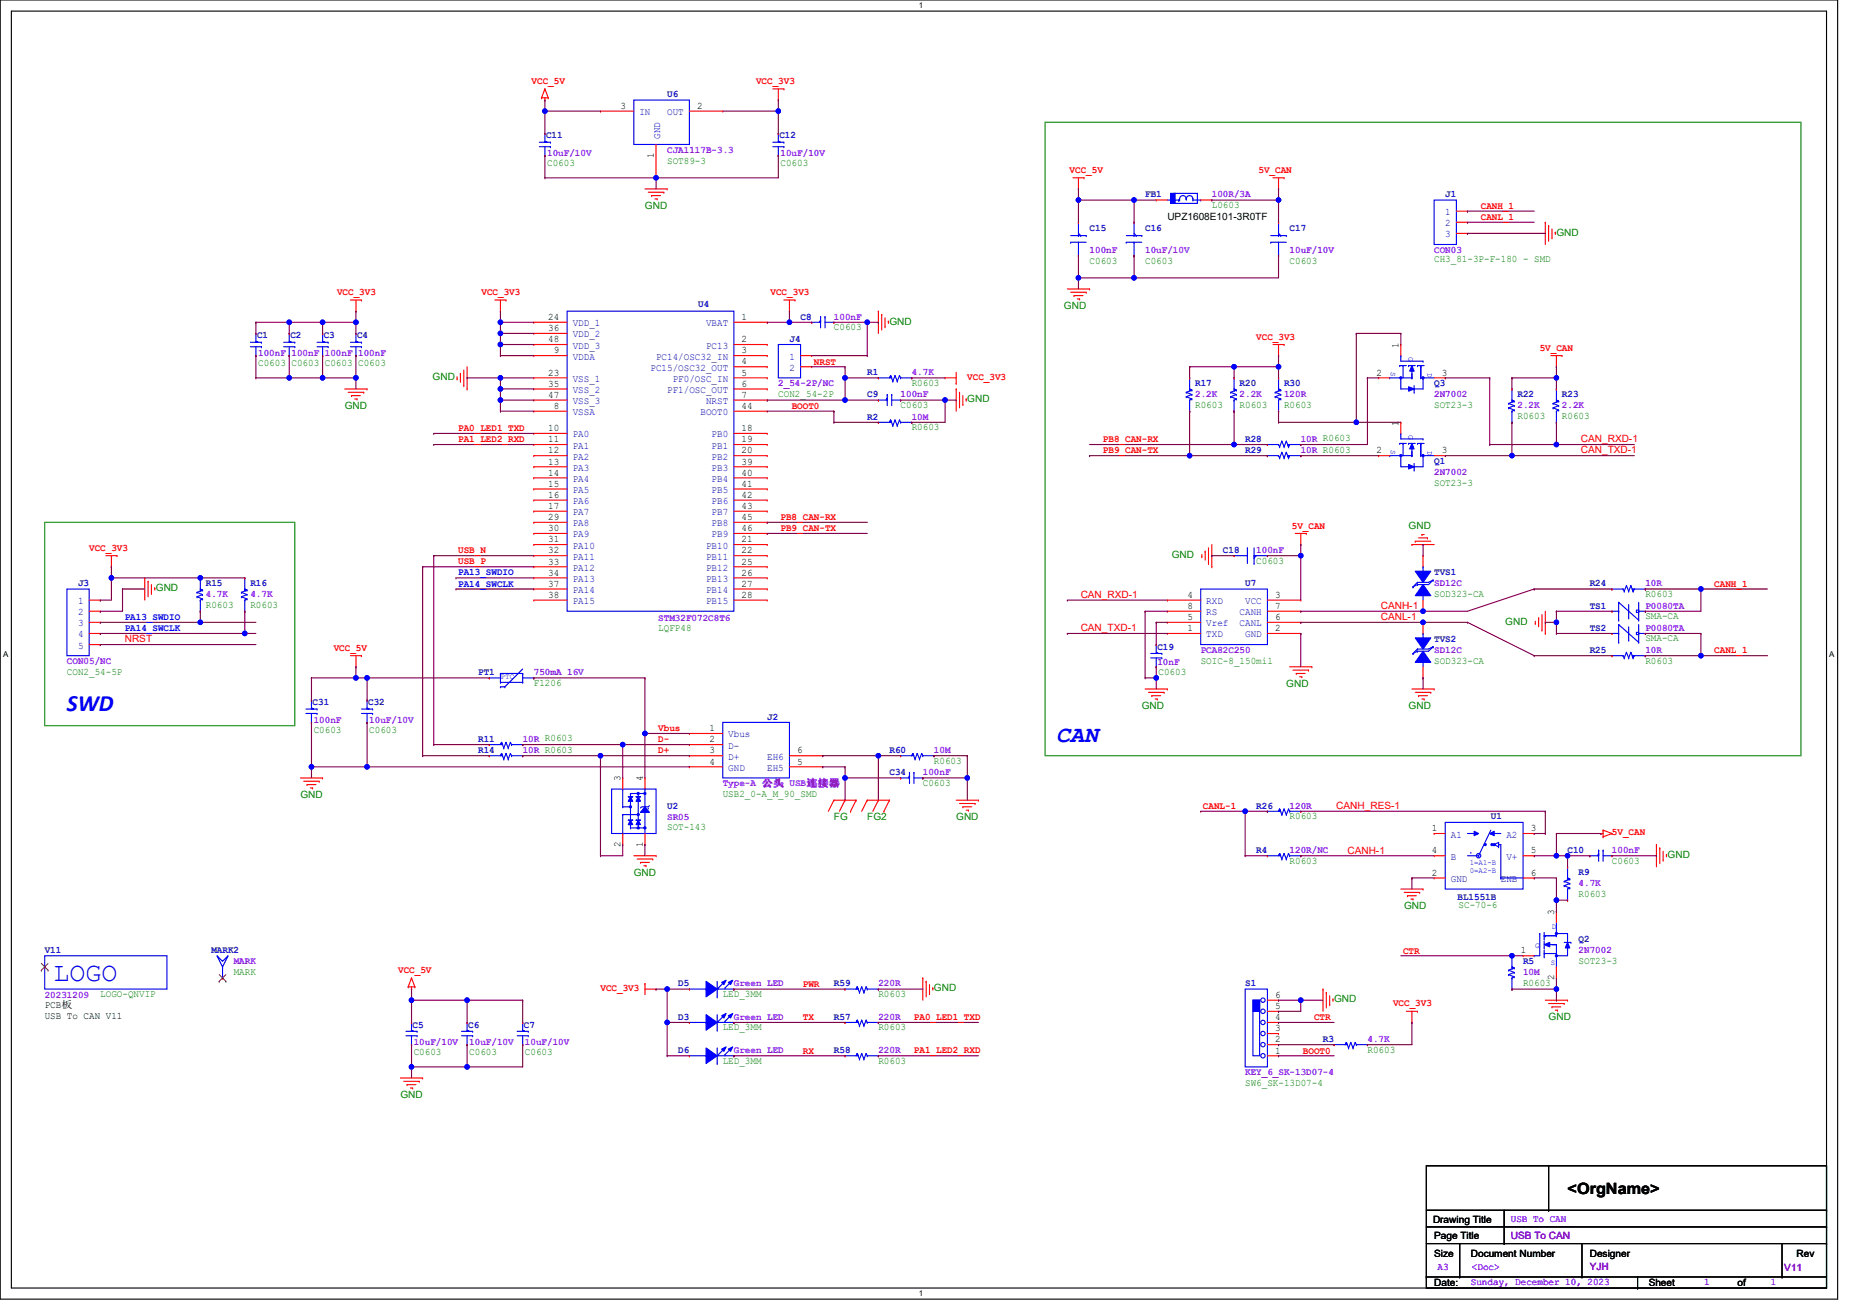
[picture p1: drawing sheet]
<svg xmlns="http://www.w3.org/2000/svg" width="297mm" height="210mm" viewBox="0 0 297 210" stroke-linecap="round" stroke-linejoin="round" font-family="sans-serif">
<defs><g id="words">
<text font-size="4.3" fill="#00f" x="8.6" y="157">LOGO</text>
<g font-size="3.7" fill="#00f">
<text x="10.7" y="113.8">SWD</text>
<text x="168.9" y="118.7">CAN</text>
</g>
<text font-size="2.5" x="250.7" y="191.1">&lt;OrgName&gt;</text>
<g font-size="1.6" fill="#f00">
<text x="85" y="13.4">VCC_5V</text>
<text x="120.9" y="13.4">VCC_3V3</text>
<text x="171.1" y="27.7">VCC_5V</text>
<text x="201.3" y="27.7">5V_CAN</text>
<text x="236.9" y="33.4">CANH_1</text>
<text x="236.9" y="35.2">CANL_1</text>
<text x="53.9" y="47.2">VCC_3V3</text>
<text x="77" y="47.2">VCC_3V3</text>
<text x="123.3" y="47.2">VCC_3V3</text>
<text x="130.2" y="58.3">NRST</text>
<text x="201" y="54.3">VCC_3V3</text>
<text x="246.3" y="56.1">5V_CAN</text>
<text x="126.6" y="65.4">BOOT0</text>
<text x="154.7" y="60.7">VCC_3V3</text>
<text x="73.3" y="69">PA0_LED1_TXD</text>
<text x="73.3" y="70.7">PA1_LED2_RXD</text>
<text x="176.4" y="70.7">PB8_CAN-RX</text>
<text x="252.9" y="70.7">CAN_RXD-1</text>
<text x="176.4" y="72.5">PB9_CAN-TX</text>
<text x="252.9" y="72.5">CAN_TXD-1</text>
<text x="124.9" y="83.2">PB8_CAN-RX</text>
<text x="14.3" y="88.1">VCC_3V3</text>
<text x="73.3" y="88.5">USB_N</text>
<text x="124.9" y="85">PB9_CAN-TX</text>
<text x="206.6" y="84.6">5V_CAN</text>
<text x="73.3" y="90.3">USB_P</text>
<text x="172.9" y="95.6">CAN_RXD-1</text>
<text x="274.2" y="93.8">CANH_1</text>
<text x="172.9" y="101">CAN_TXD-1</text>
<text x="220.9" y="97.4">CANH-1</text>
<text x="220.9" y="99.2">CANL-1</text>
<text x="20" y="102.8">NRST</text>
<text x="53.4" y="104.1">VCC_5V</text>
<text x="274.2" y="104.5">CANL_1</text>
<text x="105.3" y="117">Vbus</text>
<text x="105.3" y="118.8">D-</text>
<text x="105.3" y="120.5">D+</text>
<text x="192.4" y="129.4">CANL-1</text>
<text x="213.8" y="129.4">CANH_RES-1</text>
<text x="215.5" y="136.6">CANH-1</text>
<text x="257.8" y="133.6">5V_CAN</text>
<text x="63.7" y="155.7">VCC_5V</text>
<text x="224.4" y="152.6">CTR</text>
<text x="96.1" y="158.5">VCC_3V3</text>
<text x="128.4" y="157.9">PWR</text>
<text x="222.8" y="161">VCC_3V3</text>
<text x="128.4" y="163.2">TX</text>
<text x="146.2" y="163.2">PA0_LED1_TXD</text>
<text x="210.2" y="163.2">CTR</text>
<text x="128.4" y="168.6">RX</text>
<text x="146.2" y="168.5">PA1_LED2_RXD</text>
<text x="208.4" y="168.6">BOOT0</text>
</g>
<g font-size="1.6">
<text x="99.3" y="17.4">3</text>
<text x="111.5" y="17.4">2</text>
<text x="104.6" y="25.2" transform="rotate(-90 104.6 25.2)">1</text>
<text x="186.7" y="35.2">UPZ1608E101-3R0TF</text>
<text x="87.7" y="51.2">24</text>
<text x="87.7" y="53">36</text>
<text x="118.6" y="51.2">1</text>
<text x="87.7" y="54.8">48</text>
<text x="88.6" y="56.5">9</text>
<text x="118.6" y="54.8">2</text>
<text x="118.6" y="56.5">3</text>
<text x="118.6" y="58.3">4</text>
<text x="223.7" y="55.7" transform="rotate(-90 223.7 55.7)">1</text>
<text x="87.7" y="60.1">23</text>
<text x="87.7" y="61.9">35</text>
<text x="87.7" y="63.6">47</text>
<text x="88.6" y="65.4">8</text>
<text x="118.6" y="60.1">5</text>
<text x="118.6" y="61.9">6</text>
<text x="118.6" y="63.6">7</text>
<text x="118.6" y="65.4">44</text>
<text x="220.2" y="60.1">2</text>
<text x="230.6" y="60.1">3</text>
<text x="87.7" y="69">10</text>
<text x="87.7" y="70.8">11</text>
<text x="118.6" y="69">18</text>
<text x="118.6" y="70.8">19</text>
<text x="223.7" y="68.1" transform="rotate(-90 223.7 68.1)">1</text>
<text x="87.7" y="72.5">12</text>
<text x="87.7" y="74.3">13</text>
<text x="87.7" y="76.1">14</text>
<text x="87.7" y="77.9">15</text>
<text x="118.6" y="72.5">20</text>
<text x="118.6" y="74.3">39</text>
<text x="118.6" y="76.1">40</text>
<text x="118.6" y="77.9">41</text>
<text x="220.2" y="72.5">2</text>
<text x="230.6" y="72.5">3</text>
<text x="87.7" y="79.6">16</text>
<text x="87.7" y="81.4">17</text>
<text x="87.7" y="83.2">29</text>
<text x="118.6" y="79.6">42</text>
<text x="118.6" y="81.4">43</text>
<text x="118.6" y="83.2">45</text>
<text x="87.7" y="85">30</text>
<text x="87.7" y="86.8">31</text>
<text x="87.7" y="88.5">32</text>
<text x="118.6" y="86.8">21</text>
<text x="118.6" y="88.5">22</text>
<text x="118.6" y="85">46</text>
<text x="87.7" y="90.3">33</text>
<text x="87.7" y="92.1">34</text>
<text x="87.7" y="93.9">37</text>
<text x="87.7" y="95.6">38</text>
<text x="118.6" y="90.3">25</text>
<text x="118.6" y="92.1">26</text>
<text x="118.6" y="93.9">27</text>
<text x="118.6" y="95.6">28</text>
<text x="189.9" y="95.6">4</text>
<text x="204" y="95.6">3</text>
<text x="189.9" y="101">1</text>
<text x="189.9" y="99.2">5</text>
<text x="189.9" y="97.4">8</text>
<text x="204" y="101">2</text>
<text x="204" y="99.2">6</text>
<text x="204" y="97.4">7</text>
<text x="113.5" y="117">1</text>
<text x="113.5" y="118.8">2</text>
<text x="99.2" y="125" transform="rotate(-90 99.2 125)">3</text>
<text x="102.8" y="125" transform="rotate(-90 102.8 125)">4</text>
<text x="113.5" y="120.5">3</text>
<text x="113.5" y="122.3">4</text>
<text x="127.5" y="122.3">5</text>
<text x="127.5" y="120.5">6</text>
<text x="99.2" y="135.5" transform="rotate(-90 99.2 135.5)">2</text>
<text x="102.8" y="135.5" transform="rotate(-90 102.8 135.5)">1</text>
<text x="229" y="136.5">4</text>
<text x="229" y="133">1</text>
<text x="244.9" y="136.5">5</text>
<text x="244.9" y="133">3</text>
<text x="229" y="140.1">2</text>
<text x="244.9" y="140.1">6</text>
<text x="248.6" y="146.3" transform="rotate(-90 248.6 146.3)">3</text>
<text x="243.3" y="152.5">1</text>
<text x="7.2" y="161.3">PCB板</text>
<text x="204" y="161.4">5</text>
<text x="204" y="159.7">6</text>
<text x="248.6" y="156.8" transform="rotate(-90 248.6 156.8)">2</text>
<text x="7.2" y="163.1">USB To CAN V11</text>
<text x="204" y="163.2">4</text>
<text x="204" y="166.8">2</text>
<text x="204" y="165">3</text>
<text x="204" y="168.5">1</text>
<text x="229.2" y="195.6">Drawing Title</text>
<text x="229.4" y="201.1">Size</text>
<text x="229.4" y="198.3">Page Title</text>
<text x="235.3" y="201.1">Document Number</text>
<text x="254.3" y="201.1">Designer</text>
<text x="287.4" y="201.1">Rev</text>
<text x="229.4" y="205.7">Date:</text>
<text x="263.7" y="205.7">Sheet</text>
<text x="277.9" y="205.7">of</text>
</g>
<g font-size="1.6" fill="#000080">
<text x="106.7" y="15.6">U6</text>
<text x="87.3" y="22.1">C11</text>
<text x="124.7" y="22.1">C12</text>
<text x="183.2" y="31.6">FB1</text>
<text x="231.2" y="31.6">J1</text>
<text x="174.3" y="36.9">C15</text>
<text x="183.2" y="36.9">C16</text>
<text x="206.3" y="36.9">C17</text>
<text x="111.7" y="49.2">U4</text>
<text x="128.1" y="51.1">C8</text>
<text x="41.1" y="54.2">C1</text>
<text x="46.4" y="54.2">C2</text>
<text x="51.8" y="54.2">C3</text>
<text x="57.1" y="54.2">C4</text>
<text x="126.3" y="54.7">J4</text>
<text x="138.7" y="63.6">C9</text>
<text x="138.7" y="60">R1</text>
<text x="191.2" y="61.8">R17</text>
<text x="198.3" y="61.8">R20</text>
<text x="205.4" y="61.8">R30</text>
<text x="229.4" y="61.8">Q3</text>
<text x="242.7" y="63.6">R22</text>
<text x="249.8" y="63.6">R23</text>
<text x="138.7" y="67.1">R2</text>
<text x="199.2" y="70.7">R28</text>
<text x="199.2" y="72.5">R29</text>
<text x="229.4" y="74.2">Q1</text>
<text x="195.6" y="88.5">C18</text>
<text x="12.5" y="93.8">J3</text>
<text x="32.9" y="93.8">R15</text>
<text x="40" y="93.8">R16</text>
<text x="199.2" y="93.8">U7</text>
<text x="229.4" y="92">TVS1</text>
<text x="254.3" y="93.8">R24</text>
<text x="254.3" y="97.4">TS1</text>
<text x="254.3" y="100.9">TS2</text>
<text x="185.1" y="103.9">C19</text>
<text x="229.4" y="102.7">TVS2</text>
<text x="254.3" y="104.5">R25</text>
<text x="50" y="112.8">C31</text>
<text x="58.9" y="112.8">C32</text>
<text x="76.5" y="108">PT1</text>
<text x="76.5" y="118.7">R11</text>
<text x="122.7" y="115.1">J2</text>
<text x="76.5" y="120.5">R14</text>
<text x="142.3" y="124">C34</text>
<text x="142.3" y="120.5">R60</text>
<text x="106.7" y="129.4">U2</text>
<text x="201" y="129.4">R26</text>
<text x="238.5" y="131">U1</text>
<text x="201" y="136.5">R4</text>
<text x="250.7" y="136.5">C10</text>
<text x="233.1" y="143.9">BL1551B</text>
<text x="252.5" y="140">R9</text>
<text x="7.2" y="152.5">V11</text>
<text x="33.8" y="152.5">MARK2</text>
<text x="243.6" y="154.3">R5</text>
<text x="252.5" y="150.7">Q2</text>
<text x="108.5" y="157.8">D5</text>
<text x="133.4" y="157.8">R59</text>
<text x="199.2" y="157.8">S1</text>
<text x="66" y="164.4">C5</text>
<text x="74.9" y="164.4">C6</text>
<text x="83.8" y="164.4">C7</text>
<text x="108.5" y="163.1">D3</text>
<text x="133.4" y="163.1">R57</text>
<text x="211.6" y="166.7">R3</text>
<text x="108.5" y="168.5">D6</text>
<text x="133.4" y="168.5">R58</text>
</g>
<g font-size="1.6" fill="#0000a0">
<text x="102.3" y="18.4">IN</text>
<text x="105.6" y="22.2" transform="rotate(-90 105.6 22.2)">GND</text>
<text x="106.7" y="18.4">OUT</text>
<text x="231.2" y="34.4">1</text>
<text x="231.2" y="36.2">2</text>
<text x="231.2" y="38">3</text>
<text x="91.6" y="52.2">VDD_1</text>
<text x="91.6" y="54">VDD_2</text>
<text x="112.9" y="52.2">VBAT</text>
<text x="91.6" y="57.5">VDDA</text>
<text x="91.6" y="55.8">VDD_3</text>
<text x="104.1" y="59.3">PC15/OSC32_OUT</text>
<text x="104.9" y="57.5">PC14/OSC32_IN</text>
<text x="112.9" y="55.8">PC13</text>
<text x="126.3" y="57.5">1</text>
<text x="126.3" y="59.3">2</text>
<text x="91.6" y="61.1">VSS_1</text>
<text x="91.6" y="62.9">VSS_2</text>
<text x="91.6" y="64.6">VSS_3</text>
<text x="106.7" y="62.9">PF1/OSC_OUT</text>
<text x="107.6" y="61.1">PF0/OSC_IN</text>
<text x="112.9" y="64.6">NRST</text>
<text x="91.6" y="66.4">VSSA</text>
<text x="91.6" y="70">PA0</text>
<text x="91.6" y="71.8">PA1</text>
<text x="112.1" y="66.4">BOOT0</text>
<text x="113.8" y="70">PB0</text>
<text x="113.8" y="71.8">PB1</text>
<text x="91.6" y="73.5">PA2</text>
<text x="91.6" y="75.3">PA3</text>
<text x="91.6" y="77.1">PA4</text>
<text x="113.8" y="73.5">PB2</text>
<text x="113.8" y="75.3">PB3</text>
<text x="113.8" y="77.1">PB4</text>
<text x="91.6" y="78.9">PA5</text>
<text x="91.6" y="80.7">PA6</text>
<text x="91.6" y="82.4">PA7</text>
<text x="113.8" y="78.9">PB5</text>
<text x="113.8" y="80.7">PB6</text>
<text x="113.8" y="82.4">PB7</text>
<text x="91.6" y="84.2">PA8</text>
<text x="91.6" y="86">PA9</text>
<text x="91.6" y="87.8">PA10</text>
<text x="91.6" y="89.5">PA11</text>
<text x="112.9" y="87.8">PB10</text>
<text x="112.9" y="89.5">PB11</text>
<text x="113.8" y="84.2">PB8</text>
<text x="113.8" y="86">PB9</text>
<text x="91.6" y="91.3">PA12</text>
<text x="91.6" y="93.1">PA13</text>
<text x="91.6" y="94.9">PA14</text>
<text x="112.9" y="91.3">PB12</text>
<text x="112.9" y="93.1">PB13</text>
<text x="112.9" y="94.9">PB14</text>
<text x="12.5" y="96.7">1</text>
<text x="12.5" y="98.4">2</text>
<text x="12.5" y="100.2">3</text>
<text x="12.5" y="102">4</text>
<text x="91.6" y="96.7">PA15</text>
<text x="112.9" y="96.7">PB15</text>
<text x="193" y="102">TXD</text>
<text x="193" y="96.7">RXD</text>
<text x="193" y="100.2">Vref</text>
<text x="193" y="98.4">RS</text>
<text x="198.3" y="100.2">CANL</text>
<text x="198.3" y="98.4">CANH</text>
<text x="199.2" y="102">GND</text>
<text x="199.2" y="96.7">VCC</text>
<text x="12.5" y="103.8">5</text>
<text x="116.5" y="118">Vbus</text>
<text x="116.5" y="119.8">D-</text>
<text x="116.5" y="121.5">D+</text>
<text x="116.5" y="123.3">GND</text>
<text x="122.7" y="123.3">EH5</text>
<text x="122.7" y="121.5">EH6</text>
<text x="232.1" y="137.5">B</text>
<text x="232.1" y="134">A1</text>
<text x="241" y="137.5">V+</text>
<text x="241" y="134">A2</text>
<text x="232.1" y="141.1">GND</text>
<text x="240.1" y="141.1">ENB</text>
</g>
<g font-size="1.6" fill="#8000ff">
<text x="87.5" y="25">10uF/10V</text>
<text x="106.7" y="24.5">CJA1117B-3.3</text>
<text x="124.9" y="25">10uF/10V</text>
<text x="193.8" y="31.6">100R/3A</text>
<text x="174.3" y="40.5">100nF</text>
<text x="183.2" y="40.5">10uF/10V</text>
<text x="206.3" y="40.5">10uF/10V</text>
<text x="229.4" y="40.5">CON03</text>
<text x="133.4" y="51.1">100nF</text>
<text x="41.3" y="57">100nF</text>
<text x="46.6" y="57">100nF</text>
<text x="52" y="57">100nF</text>
<text x="57.3" y="57">100nF</text>
<text x="124.5" y="61.8">2_54-2P/NC</text>
<text x="144.1" y="63.6">100nF</text>
<text x="145.8" y="60">4.7K</text>
<text x="191.2" y="63.6">2.2K</text>
<text x="198.3" y="63.6">2.2K</text>
<text x="205.4" y="63.6">120R</text>
<text x="229.4" y="63.6">2N7002</text>
<text x="242.7" y="65.4">2.2K</text>
<text x="249.8" y="65.4">2.2K</text>
<text x="145.8" y="67.1">10M</text>
<text x="208.1" y="70.7">10R R0603</text>
<text x="208.1" y="72.5">10R R0603</text>
<text x="229.4" y="76">2N7002</text>
<text x="201" y="88.5">100nF</text>
<text x="32.9" y="95.6">4.7K</text>
<text x="40" y="95.6">4.7K</text>
<text x="229.4" y="93.8">SD12C</text>
<text x="263.2" y="93.8">10R</text>
<text x="105.3" y="99.3">STM32F072C8T6</text>
<text x="263.2" y="97.4">P0080TA</text>
<text x="263.2" y="100.9">P0080TA</text>
<text x="10.7" y="106.2">CON05/NC</text>
<text x="185.1" y="106.4">10nF</text>
<text x="192.1" y="104.5">PCA82C250</text>
<text x="229.4" y="104.5">SD12C</text>
<text x="263.2" y="104.5">10R</text>
<text x="85.4" y="108">750mA 16V</text>
<text x="50.2" y="115.7">100nF</text>
<text x="59.1" y="115.7">10uF/10V</text>
<text x="83.6" y="118.7">10R R0603</text>
<text x="83.6" y="120.5">10R R0603</text>
<text x="115.6" y="125.8">Type-A 公公 USB连连连</text>
<text x="147.6" y="124">100nF</text>
<text x="149.4" y="120.5">10M</text>
<text x="106.7" y="131.1">SR05</text>
<text x="206.3" y="129.4">120R</text>
<text x="206.3" y="136.5">120R/NC</text>
<text x="257.8" y="136.5">100nF</text>
<text x="252.5" y="141.8">4.7K</text>
<text x="37.4" y="154.3">MARK</text>
<text x="252.5" y="152.5">2N7002</text>
<text x="7.2" y="159.6">20231209</text>
<text x="117.4" y="157.8">Green LED</text>
<text x="140.5" y="157.8">220R</text>
<text x="243.6" y="156">10M</text>
<text x="66.2" y="167.2">10uF/10V</text>
<text x="75.1" y="167.2">10uF/10V</text>
<text x="84" y="167.2">10uF/10V</text>
<text x="117.4" y="163.1">Green LED</text>
<text x="140.5" y="163.1">220R</text>
<text x="218.7" y="166.7">4.7K</text>
<text x="117.4" y="168.5">Green LED</text>
<text x="140.5" y="168.5">220R</text>
<text x="199.2" y="172">KEY_6_SK-13D07-4</text>
<text x="241.7" y="195.4">USB To CAN</text>
<text x="229.9" y="203.3">A3</text>
<text x="235.4" y="203.3">&lt;Doc&gt;</text>
<text x="241.7" y="198.3">USB To CAN</text>
<text x="254.3" y="203.2">YJH</text>
<text x="285.4" y="203.4">V11</text>
<text x="235.3" y="205.6">Sunday, December 10, 2023</text>
<text x="272.6" y="205.6">1</text>
<text x="283.3" y="205.6">1</text>
</g>
<g font-size="1.6" fill="#008000">
<text x="87.5" y="26.5">C0603</text>
<text x="106.7" y="26.2">SOT89-3</text>
<text x="124.9" y="26.5">C0603</text>
<text x="103.2" y="33.4">GND</text>
<text x="193.8" y="33.3">L0603</text>
<text x="229.4" y="42">CH3_81-3P-F-180 - SMD</text>
<text x="249" y="37.7">GND</text>
<text x="174.3" y="42.2">C0603</text>
<text x="183.2" y="42.2">C0603</text>
<text x="206.3" y="42.2">C0603</text>
<text x="133.4" y="52.8">C0603</text>
<text x="142.3" y="51.9">GND</text>
<text x="170.2" y="49.4">GND</text>
<text x="41.3" y="58.5">C0603</text>
<text x="46.6" y="58.5">C0603</text>
<text x="52" y="58.5">C0603</text>
<text x="57.3" y="58.5">C0603</text>
<text x="55.2" y="65.4">GND</text>
<text x="69.2" y="60.8">GND</text>
<text x="124.5" y="63.5">CON2_54-2P</text>
<text x="144.1" y="65.3">C0603</text>
<text x="145.8" y="61.7">R0603</text>
<text x="154.7" y="64.4">GND</text>
<text x="191.2" y="65.3">R0603</text>
<text x="198.3" y="65.3">R0603</text>
<text x="205.4" y="65.3">R0603</text>
<text x="229.4" y="65.3">SOT23-3</text>
<text x="145.8" y="68.8">R0603</text>
<text x="242.7" y="67.1">R0603</text>
<text x="249.8" y="67.1">R0603</text>
<text x="229.4" y="77.7">SOT23-3</text>
<text x="187.4" y="89.3">GND</text>
<text x="225.3" y="84.6">GND</text>
<text x="24.9" y="94.6">GND</text>
<text x="201" y="90.2">C0603</text>
<text x="229.4" y="95.5">SOD323-CA</text>
<text x="263.2" y="95.5">R0603</text>
<text x="32.9" y="97.3">R0603</text>
<text x="40" y="97.3">R0603</text>
<text x="105.3" y="101">LQFP48</text>
<text x="240.8" y="99.9">GND</text>
<text x="263.2" y="99.1">SMA-CA</text>
<text x="10.7" y="108">CON2_54-5P</text>
<text x="185.3" y="108">C0603</text>
<text x="192.1" y="106.2">SOIC-8_150mil</text>
<text x="229.4" y="106.2">SOD323-CA</text>
<text x="263.2" y="106.2">R0603</text>
<text x="263.2" y="102.6">SMA-CA</text>
<text x="85.4" y="109.7">F1206</text>
<text x="182.6" y="113.4">GND</text>
<text x="205.8" y="109.9">GND</text>
<text x="225.3" y="113.4">GND</text>
<text x="50.2" y="117.2">C0603</text>
<text x="59.1" y="117.2">C0603</text>
<text x="147.6" y="125.7">C0603</text>
<text x="149.4" y="122.2">R0603</text>
<text x="48" y="127.7">GND</text>
<text x="115.6" y="127.5">USB2_0-A_M_90_SMD</text>
<text x="133.4" y="131.2">FG</text>
<text x="138.7" y="131.2">FG2</text>
<text x="152.9" y="131.2">GND</text>
<text x="206.3" y="131.1">R0603</text>
<text x="106.7" y="132.8">SOT-143</text>
<text x="266.7" y="137.3">GND</text>
<text x="101.4" y="140.1">GND</text>
<text x="206.3" y="138.2">R0603</text>
<text x="252.5" y="143.5">R0603</text>
<text x="257.8" y="138.2">C0603</text>
<text x="224.6" y="145.4">GND</text>
<text x="233.3" y="145.3">SC-70-6</text>
<text x="37.4" y="156">MARK</text>
<text x="252.5" y="154.2">SOT23-3</text>
<text x="16" y="159.5">LOGO-QNVIP</text>
<text x="115.6" y="159.5">LED_3MM</text>
<text x="140.5" y="159.5">R0603</text>
<text x="149.4" y="158.6">GND</text>
<text x="213.4" y="160.4">GND</text>
<text x="243.6" y="157.7">R0603</text>
<text x="115.6" y="164.9">LED_3MM</text>
<text x="140.5" y="164.9">R0603</text>
<text x="247.7" y="163.2">GND</text>
<text x="66.2" y="168.8">C0603</text>
<text x="75.1" y="168.8">C0603</text>
<text x="84" y="168.8">C0603</text>
<text x="115.6" y="170.2">LED_3MM</text>
<text x="140.5" y="170.2">R0603</text>
<text x="199.2" y="173.7">SW6_SK-13D07-4</text>
<text x="218.7" y="168.4">R0603</text>
<text x="64" y="175.7">GND</text>
</g>
<g font-size="1.6" fill="#00f">
<text x="73.3" y="92.1">PA13_SWDIO</text>
<text x="73.3" y="93.8">PA14_SWCLK</text>
<text x="20" y="99.2">PA13_SWDIO</text>
<text x="20" y="101">PA14_SWCLK</text>
</g>
<g font-size="1.3">
<text x="147" y="1.3">1</text>
<text x=".5" y="105.1">A</text>
<text x="292.6" y="105.1">A</text>
<text x="147" y="207.4">1</text>
</g>
<g font-size="1.2" fill="#00f">
<text x="222.5" y="59.6" transform="rotate(90 222.5 59.6)">S</text>
<text x="225.3" y="57.1" transform="rotate(90 225.3 57.1)">G</text>
<text x="228.3" y="59.7" transform="rotate(90 228.3 59.7)">D</text>
<text x="225.3" y="69.5" transform="rotate(90 225.3 69.5)">G</text>
<text x="222.5" y="72" transform="rotate(90 222.5 72)">S</text>
<text x="228.3" y="72.2" transform="rotate(90 228.3 72.2)">D</text>
<text x="80" y="108.6">PTC</text>
<text x="235.1" y="138.4">1=A1-B</text>
<text x="235.1" y="139.7">0=A2-B</text>
<text x="248.2" y="148.6">D</text>
<text x="245.6" y="151.6">G</text>
<text x="248.1" y="154.4">S</text>
</g>
</g></defs>
<path d="M0 0h293.9v207.8h-293.9zM1.8 1.8h290.4v204.3h-290.4z" fill="none" stroke="#000" stroke-width=".18"/>
<g fill="#fff">
<path d="M147 .2h.7v1.4h-.7z"/>
<path d="M147 206.2h.7v1.5h-.7z"/>
<path d="M.5 103.9h.8v1.4h-.8z"/>
<path d="M292.6 103.9h.9v1.4h-.9z"/>
</g>
<path d="M167.2 19.6h120.9v101.3h-120.9zM7.2 83.6h40v32.5h-40z" fill="none" stroke="#008000" stroke-width=".18"/>
<g fill="none" stroke="#f00" stroke-width=".18">
<path d="M86.6 15.6h.1M86.6 15.6h1.1M87.2 16h.1M87.2 14.2h.1M87.2 15.6v.4M87.2 14.2l.5 1.4M87.2 14.2l-.6 1.4M87.7 15.6h.1M123.6 14.2h1.8M124.5 16h.1M124.5 14.2v1.8M125.4 14.2h.1"/>
<path d="M87.2 21.3h.1M87.2 24.9h.1M103.2 30.2h3.5M103.7 30.8h2.5M104.2 31.3h.1M104.2 31.3h1.5M104.8 31.8h.3M105.1 31.8h.1M106.2 30.8h.1M106.7 30.2h.1M171.6 28.4h1.8M172.5 30.2h.1"/>
<path d="M172.5 28.4v1.8M173.4 28.4h.1M203.6 28.4h1.8M204.5 30.2h.1M204.5 28.4v1.8M205.4 28.4h.1M247.2 35.6h.1M247.2 35.6v3.5M247.7 36.1h.1M247.7 36.1v2.5M248.2 38h.1M248.2 36.6v1.4"/>
<path d="M248.8 37.2h.1M248.8 37.2v.3M46.3 53.3h.1M46.3 56.9h.1M56 48h1.8M56.9 49.8h.1M56.9 48v1.8M57.8 48h.1M73.6 59.7h.1M73.6 59.7v1.5M74.2 59.2v2.5M74.7 58.7v3.5"/>
<path d="M79.2 48h1.7M80 49.8h.1M80 48v1.8M80.9 48h.1M125.4 48h1.8M126.3 49.8h.1M126.3 48v1.8M127.2 48h.1M140.5 49.8h.1M140.5 49.8v3.5M141 50.3h.1M141 50.3v2.5"/>
<path d="M141.6 52.3h.1M141.6 50.9v1.4M142.1 51.4h.1M142.1 51.4v.3M152.9 59.6v1.7M170.7 46.2h3.6M171.3 46.8h2.4M171.8 47.3h.1M171.8 47.3h1.4M172.3 47.8h.4M172.7 47.8h.1M173.7 46.8h.1"/>
<path d="M174.3 46.2h.1M203.6 55.1h1.8M204.5 56.9h.1M204.5 55.1v1.8M205.4 55.1h.1M248.1 56.9h1.7M249 58.7h.1M249 56.9v1.8M249.8 56.9h.1M55.2 62.2h3.5M55.7 62.8h2.5M56.2 63.3h.1"/>
<path d="M56.2 63.3h1.4M56.8 63.8h.3M57.1 63.8h.1M58.2 62.8h.1M58.7 62.2h.1M73.1 60.6h.1M73.1 60.3v.3M74.2 61.7h.1M74.7 62.2h.1M151.2 60.5h.1M151.2 60.5h1.7M152.9 61.3h.1"/>
<path d="M152.9 62.2h.1M152.9 62.2v3.6M153.5 62.8h.1M153.5 62.8v2.5M154 64.7h.1M154 63.3v1.4M154.5 63.8h.1M154.5 63.8v.4M16.9 88.9h1.8M17.8 90.7h.1M17.8 88.9v1.8M18.7 88.9h.1"/>
<path d="M23.2 92.5h.1M23.2 92.5v3.5M23.7 93h.1M23.7 93v2.5M24.2 94.9h.1M24.2 93.5v1.4M24.8 94.1h.1M24.8 94.1v.3M192.2 89.1h.1M192.2 88.7v.4M192.8 88.2h.1M192.8 88.2v1.4"/>
<path d="M193.3 90.1h.1M193.3 87.7v2.4M193.8 90.7h.1M193.8 87.1v3.6M207.2 85.3h1.8M208.1 87.1h.1M208.1 85.3v1.8M209 85.3h.1M225.8 87.1h.1M225.8 87.1h3.6M226.4 86.6h.1M226.4 86.6h2.5"/>
<path d="M226.9 86.1h1.4M227.4 85.5h.1M227.4 85.5h.4M228.3 86.1h.1M245.6 99.7h.1M245.6 99.4v.3M246.1 98.9h.1M246.1 98.9v1.4M246.6 98.3v2.5M247.2 97.8v3.5M56 104.9h1.8M56.9 106.7h.1"/>
<path d="M56.9 104.9v1.8M57.8 104.9h.1M183.2 110.2h3.5M183.7 110.8h2.5M184.2 111.3h.1M184.2 111.3h1.5M184.8 111.8h.3M185.1 111.8h.1M186.2 110.8h.1M186.7 110.2h.1M206.3 106.7h3.5M206.8 107.2h2.5"/>
<path d="M207.4 107.7h.1M207.4 107.7h1.4M207.9 108.3h.3M208.2 108.3h.1M209.3 107.2h.1M209.8 106.7h.1M225.8 110.2h3.6M226.4 110.8h2.5M226.9 111.3h.1M226.9 111.3h1.4M227.4 111.8h.4M227.8 111.8h.1"/>
<path d="M228.9 110.8h.1M229.4 110.2h.1M246.6 100.8h.1M247.2 101.3h.1M48 124.5h3.6M48.6 125h2.5M49.1 125.5h.1M49.1 125.5h1.4M49.6 126.1h.4M50 126.1h.1M51.1 125h.1M51.6 124.5h.1"/>
<path d="M101.4 136.9h3.5M101.9 137.4h2.5M102.5 138h.1M102.5 138h1.4M103 138.5h.3M103.3 138.5h.1M104.4 137.4h.1M104.9 136.9h.1M133.4 128h.1M133.4 128l-.9 1.8M133.4 128h3.5M135.2 128h.1"/>
<path d="M135.2 128l-.9 1.8M136.1 129.8h.1M136.9 128h.1M136.9 128l-.8 1.8M138.7 128h.1M138.7 128h3.6M138.7 128l-.9 1.8M140.5 128h.1M140.5 128l-.9 1.8M141.4 129.8h.1M142.3 128h.1M142.3 128l-.9 1.8"/>
<path d="M152.9 128h3.6M153.5 128.5h2.5M154 129.1h.1M154 129.1h1.4M154.5 129.6h.4M154.9 129.6h.1M156 128.5h.1M156.5 128h.1M256.1 133.3h.1M256.1 133.3h.3M256.4 133.9h.1M256.4 132.8h.1"/>
<path d="M256.4 132.8v1.1M256.4 132.8l1.4 .5M257.8 133.3h.1M257.8 133.3l-1.4 .6M265 135.1h.1M265 135.1v3.6M265.5 135.7h.1M265.5 135.7v2.5M266 137.6h.1M266 136.2v1.4M266.6 136.7h.1M266.6 136.7v.4"/>
<path d="M65.3 157.9h.1M65.3 157.9h1.1M65.8 158.2h.1M65.8 156.5h.1M65.8 157.9v.3M65.8 156.5l.6 1.4M65.8 156.5l-.5 1.4M66.4 157.9h.1M103.2 157.4h.1M103.2 158.2h1.7M103.2 157.4v1.7M104.9 158.2h.1"/>
<path d="M147.6 156.5h.1M147.6 156.5v3.5M148.1 157h.1M148.1 157v2.5M148.7 159h.1M148.7 157.5v1.5M149.2 158.1h.1M149.2 158.1v.3M211.6 158.2h.1M211.6 158.2v3.6M212.2 158.8h.1M212.2 158.8v2.5"/>
<path d="M212.7 159.3v1.4M213.2 159.8h.1M213.2 159.8v.4M224.1 142.2h3.5M224.6 142.8h2.5M225.1 143.3h.1M225.1 143.3h1.5M225.7 143.8h.3M226 143.8h.1M227.1 142.8h.1M227.6 142.2h.1M64 172.5h3.6"/>
<path d="M64.6 173h2.5M65.1 173.5h.1M65.1 173.5h1.4M65.6 174.1h.4M66 174.1h.1M67.1 173h.1M67.6 172.5h.1M212.7 160.7h.1M225 161.8h1.7M225.8 163.6h.1M225.8 161.8v1.8M226.7 161.8h.1"/>
<path d="M247.2 160h3.5M247.7 160.6h2.5M248.2 161.1h.1M248.2 161.1h1.5M248.8 161.6h.3M249.1 161.6h.1M250.2 160.6h.1M250.7 160h.1"/>
</g>
<g fill="none" stroke="#000" stroke-width=".18">
<path d="M228.2 186.5h64v19.6h-64zM228.2 199h64M228.2 196.3h64M228.2 193.6h64M233.5 199v5.3M240.6 199h.1M240.6 193.6v5.4M247.7 193.6h.1M247.7 186.5v7.1M253 199v5.3M285.1 199v5.3M292.2 199h.1"/>
<path d="M292.2 196.3h.1M292.2 193.6h.1M228.2 204.3h.1M228.2 204.3h64M233.5 204.3h.1M253 204.3h.1M261.9 206.1h.1M261.9 204.3v1.8M285.1 204.3h.1"/>
</g>
<g fill="none" stroke="#00f" stroke-width=".18">
<path d="M86.3 23.5h1.8M86.3 22.8h1.8M87.2 22.6l.3 .2h-.3zM87.2 21.3h.1M87.2 24.9h.1M87.2 21.3v1.5M87.2 23.5v1.4M88.1 23.5h.1M88.1 22.8h.1M45.4 55.5h1.8M45.4 54.8h1.8M46.3 54.6l.3 .2h-.3z"/>
<path d="M46.3 53.3h.1M46.3 56.9h.1M46.3 53.3v1.5M46.3 55.5v1.4M47.2 55.5h.1M47.2 54.8h.1M241.3 64.5h.1M241.3 65.3h.1M241.3 64.5l.9 .4M241.3 65.3l.9 .3M241.8 65.8h.1M241.8 64l.4 .2"/>
<path d="M242.2 64.9h.1M242.2 65.6h.1M242.2 64.2h.1M242.2 64.2l-.9 .3M242.2 65.6l-.4 .2M242.2 64.9l-.9 .4"/>
</g>
<path d="M241.8 64l.4 .2-.4 .2z" fill="#00f"/>
<g fill="none" stroke="#00f" stroke-width=".18">
<path d="M241.8 64l.4 .2-.4 .2zM241.8 62.2h.1M241.8 67.6h.1M241.8 62.2v1.8M241.8 65.8v1.8M80.2 118.8h.1M80.2 118.8l.4 .9M80.2 118.8l-.2 .3M80.6 119.7h.1M80.9 118.8h.1M80.9 118.8l-.3 .9M80.9 118.8l.4 .9"/>
<path d="M81.3 119.7h.1M81.6 118.8h.1M81.6 118.8l-.3 .9M81.6 118.8l.2 .3M81.8 119.1h.1"/>
</g>
<path d="M241.8 62.2h.1M241.8 67.6h.1" fill="none" stroke="#f00" stroke-width=".18"/>
<path d="M80.2 118.8l.2 .3h-.4z" fill="#00f"/>
<g fill="none" stroke="#00f" stroke-width=".18">
<path d="M78.3 119.1h.1M78.3 119.1h1.7M80.2 118.8l.2 .3h-.4zM81.8 119.1h1.8M83.6 119.1h.1M250.2 141h.1M250.2 141.7h.1M250.2 141l.9 .4M250.2 141.7l.9 .4M250.7 142.2h.1M250.7 140.5l.4 .1M251.1 141.4h.1"/>
<path d="M251.1 142.1h.1M251.1 140.6h.1M251.1 140.6l-.9 .4M251.1 142.1l-.4 .1M251.1 141.4l-.9 .3"/>
</g>
<path d="M78.3 119.1h.1M83.6 119.1h.1" fill="none" stroke="#f00" stroke-width=".18"/>
<path d="M250.7 140.5l.4 .1-.4 .2z" fill="#00f"/>
<g fill="none" stroke="#00f" stroke-width=".18">
<path d="M129.8 51.6h.1M129.8 51.6h1.5M131.3 51.2v.4h-.2zM131.3 50.7h.1M131.3 50.7v1.8M132 50.7h.1M132 50.7v1.8M132 51.6h1.4M133.4 51.6h.1M140.5 64h.1M140.5 64h1.4M141.9 63.7v.3h-.2z"/>
<path d="M141.9 63.1h.1M141.9 63.1v1.8M142.6 63.1h.1M142.6 63.1v1.8M142.6 64h1.5M144.1 64h.1M257.8 97.8h1.1M258.9 97.8h.1M258.9 99.2h.1M258.9 96.4h.1M258.9 96.4v2.8M258.9 96.4l3.2 2.8"/>
<path d="M260.5 98.9h.1M260.5 96.7v2.2M261.8 97.6h.3v.4h-.3zM262.1 97.8h.1M262.1 99.2h.1M262.1 97.8h1.1M262.1 96.4v2.8M78.3 108.5h.1M78.3 108.5h1.7M80 107.7h.1M80 109.2h.1M80 109.9h.1"/>
<path d="M80 107.7h3.6M80 107.7v1.5M80 109.2h3.6M80 109.9h.8M80.8 109.9h.1M83.6 107.7h.1M83.6 109.2h.1M83.6 107.7v1.5M83.6 107l-2.8 2.9M83.6 108.5h1.8M85.4 108.5h.1M204.7 136.6h.1"/>
<path d="M204.7 136.6l.3 .8M204.7 136.6l-.2 .3M205 137.4h.1M205.4 136.6h.1M205.4 136.6l-.4 .8M205.4 136.6l.4 .8M205.8 137.4h.1M206.1 136.6h.1M206.1 136.6l-.3 .8M206.1 136.6l.2 .3M206.3 136.9h.1M250.7 138.7h.1"/>
<path d="M250.7 138.7v1.8M250.7 140.5l.4 .1-.4 .2zM250.7 144h.1M250.7 142.2v1.8"/>
</g>
<path d="M129.8 51.6h.1M133.4 51.6h.1M140.5 64h.1M144.1 64h.1M257.8 97.8h.1M263.2 97.8h.1M78.3 108.5h.1M85.4 108.5h.1M250.7 138.7h.1M250.7 144h.1" fill="none" stroke="#f00" stroke-width=".18"/>
<path d="M204.7 136.6l.2 .3h-.4z" fill="#00f"/>
<g fill="none" stroke="#00f" stroke-width=".18">
<path d="M197.4 88.9h2.1M199.5 88.9h.1M199.5 87.7h.1M199.5 87.7v2.4M200.6 90.1h.1M200.6 88.9h.1M200.6 89.3h.1M200.6 87.7v2.4M200.6 88.9h2.1M201 88.9l-.4 .4M184.1 105.3h1.7M184.1 104.5h1.7"/>
<path d="M185 104.4l.3 .1h-.3zM185 103.1h.1M185 106.7h.1M185 103.1v1.4M185 105.3v1.4M185.8 105.3h.1M185.8 104.5h.1M202.7 136.9h.1M202.7 136.9h1.8M204.7 136.6l.2 .3h-.4zM206.3 136.9h1.8M208.1 136.9h.1"/>
<path d="M254.3 136.9h.1M254.3 136.9h1.4M255.7 136.6v.3h-.2zM255.7 136h.1M255.7 136v1.8M256.4 136h.1M256.4 136.9h1.4M256.4 136v1.8M257.8 136.9h.1"/>
</g>
<path d="M197.4 88.9h.1M202.7 88.9h.1M185 103.1h.1M185 106.7h.1M202.7 136.9h.1M208.1 136.9h.1M254.3 136.9h.1M257.8 136.9h.1" fill="none" stroke="#f00" stroke-width=".18"/>
<path d="M247 151.1l.9-.3v.7z" fill-rule="evenodd" fill="#00f"/>
<g fill="none" stroke="#00f" stroke-width=".18">
<path d="M245.4 152.9h.1M246.3 149.4h.1M246.3 149.4v3.5h-.9M247 151.1l.9-.3v.7zM247 149.7h.1M247 152.6h.1M247 149.7h2M247 152.6h2M247.2 149.7h.1M247.9 151.1h1.1M249 151.1h.1M249 154.7h.1"/>
<path d="M249 149.7h.1M249 149.4h.1M249 152.9h.1M249 147.6v2.1M249 151.1v3.6M249 149.4h1.7v1.4M250.2 150.8h1.1M250.7 151.7h.1M250.7 150.8h.1M250.7 151.7v1.2h-1.7M251.3 150.8h.1"/>
</g>
<circle cx="249" cy="149.3" r=".17" fill="#00f"/>
<circle cx="249" cy="149.3" r=".17" fill="none" stroke="#00f" stroke-width=".18"/>
<circle cx="249" cy="152.9" r=".17" fill="#00f"/>
<g fill="none" stroke="#00f" stroke-width=".18">
<path d="M247 150.2h.1M247 149.2v1"/>
<circle cx="249" cy="152.9" r=".17"/>
</g>
<path d="M250.7 150.8l.4 .9h-.7z" fill-rule="evenodd" fill="#00f"/>
<g fill="none" stroke="#00f" stroke-width=".18">
<path d="M31.5 94.8h.1M31.5 95.5h.1M31.5 94.8l.9 .3M31.5 95.5l.9 .3M32 96h.1M32 94.2l.4 .2M32.4 95.1h.1M32.4 95.8h.1M32.4 94.4h.1M32.4 94.4l-.9 .4M32.4 95.8l-.4 .2M32.4 95.1l-.9 .4"/>
<path d="M247 151.7h.1M247 153.1h.1M247 150.6v1.1M247 152v1.1M250.7 150.8l.4 .9h-.7z"/>
</g>
<path d="M243.6 152.9h.1M243.6 152.9h1.8M249 145.8h.1M249 156.5h.1M249 145.8v1.8M249 154.7v1.8" fill="none" stroke="#f00" stroke-width=".18"/>
<path d="M32 94.2l.4 .2-.4 .2z" fill="#00f"/>
<g fill="none" stroke="#00f" stroke-width=".18">
<path d="M123.6 23.5h1.8M123.6 22.8h1.8M124.5 22.6l.4 .2h-.4zM124.5 21.3h.1M124.5 24.9h.1M124.5 21.3v1.5M124.5 23.5v1.4M125.4 23.5h.1M125.4 22.8h.1M32 94.2l.4 .2-.4 .2zM32 92.5h.1M32 97.8h.1"/>
<path d="M32 92.5v1.7M32 96v1.8M199.2 158.2h3.5v12.5h-3.5zM200.4 160h1.1v8.9h-1.1z"/>
</g>
<path d="M124.5 21.3h.1M124.5 24.9h.1M32 92.5h.1M32 97.8h.1" fill="none" stroke="#f00" stroke-width=".18"/>
<path d="M200.4 160h1.1v1.8h-1.1z" fill-rule="evenodd" fill="#00f"/>
<g fill="none" stroke="#00f" stroke-width=".18">
<path d="M110.3 158.2h2.6M112.9 158.2h.1M114.7 159.5h.1M114.7 157v2.5M114.7 158.2h2.7M114.9 158.1h.1M116 158.1h.1M116 157l-1.1 1.1M117 157l-1 1.1M117.4 158.2h.1M200.4 160h1.1v1.8h-1.1z"/>
<circle cx="202" cy="160" r=".35"/>
<circle cx="202" cy="163.6" r=".35"/>
<circle cx="202" cy="167.1" r=".35"/>
<circle cx="202" cy="165.4" r=".35"/>
<circle cx="202" cy="168.9" r=".35"/>
<circle cx="202" cy="161.8" r=".35"/>
</g>
<path d="M202.7 168.9h1.8M202.7 163.6h1.8M202.7 167.1h1.8M202.7 165.4h1.8M202.7 161.8h1.8M202.7 160h1.8M204.5 168.9h.1M204.5 163.6h.1M204.5 167.1h.1M204.5 165.4h.1M204.5 161.8h.1M204.5 160h.1" fill="none" stroke="#f00" stroke-width=".18"/>
<path d="M112.9 157l1.8 1.2-1.8 1.3z" fill-rule="evenodd" fill="#00f"/>
<path d="M112.9 157l1.8 1.2-1.8 1.3z" fill="none" stroke="#00f" stroke-width=".18"/>
<path d="M116.5 157.2l.7-.4-.3 .7z" fill-rule="evenodd" fill="#00f"/>
<path d="M116.5 157.2l.7-.4-.3 .7z" fill="none" stroke="#00f" stroke-width=".18"/>
<path d="M115.4 157.2l.7-.4-.3 .7z" fill-rule="evenodd" fill="#00f"/>
<g fill="none" stroke="#00f" stroke-width=".18">
<path d="M50.7 55.5h1.8M50.7 54.8h1.8M51.6 54.6l.4 .2h-.4zM51.6 53.3h.1M51.6 56.9h.1M51.6 53.3v1.5M51.6 55.5v1.4M52.5 55.5h.1M52.5 54.8h.1M259.6 104.9h.1M259.6 104.9l.2 .4M259.8 105.3h.1"/>
<path d="M260.2 104.4h.1M260.2 104.4l-.4 .9M260.2 104.4l.3 .9M260.5 105.3h.1M260.9 104.4h.1M260.9 104.4l.3 .9M260.9 104.4l-.4 .9M261.2 105.3h.1M261.4 104.9l-.2 .4M34.7 152.9l.9 .9 .9-.9-.9 1.8zM35.6 156.5h.1M35.6 154.7v1.8"/>
<path d="M115.4 157.2l.7-.4-.3 .7zM64.9 165.7h1.8M64.9 165h1.8M65.8 164.8l.4 .2h-.4zM65.8 163.6h.1M65.8 167.1h.1M65.8 163.6v1.4M65.8 165.7v1.4M66.7 165.7h.1M66.7 165h.1"/>
</g>
<path d="M51.6 53.3h.1M51.6 56.9h.1M35.6 156.5h.1M110.3 158.2h.1M117.4 158.2h.1M65.8 163.6h.1M65.8 167.1h.1" fill="none" stroke="#f00" stroke-width=".18"/>
<path d="M35.1 157h.1M35.1 155.9l1 1.1M36.1 155.9l-1 1.1M36.1 157h.1" fill="none" stroke="#804000" stroke-width=".16"/>
<path d="M261 104.9h.4l-.2 .4z" fill="#00f"/>
<g fill="none" stroke="#00f" stroke-width=".18">
<path d="M248.4 64.5h.1M248.4 65.3h.1M248.4 64.5l.9 .4M248.4 65.3l.9 .3M249 65.8h.1M249 64l.3 .2M249.3 64.9h.1M249.3 65.6h.1M249.3 64.2h.1M249.3 64.2l-.9 .3M249.3 65.6l-.3 .2M249.3 64.9l-.9 .4"/>
<path d="M257.8 104.9h.1M257.8 104.9h1.8M261 104.9h.4l-.2 .4zM261.4 104.9h1.8M263.2 104.9h.1"/>
</g>
<path d="M257.8 104.9h.1M263.2 104.9h.1" fill="none" stroke="#f00" stroke-width=".18"/>
<path d="M249 64l.3 .2-.3 .2z" fill="#00f"/>
<g fill="none" stroke="#00f" stroke-width=".18">
<path d="M142.5 60.1h.1M142.5 60.1l.3 .9M142.5 60.1l-.2 .4M142.8 61h.1M143.2 60.1h.1M143.2 60.1l-.4 .9M143.2 60.1l.3 .9M143.5 61h.1M143.9 60.1h.1M143.9 60.1l-.4 .9M143.9 60.1l.2 .4M144.1 60.5h.1"/>
<path d="M249 64l.3 .2-.3 .2zM249 62.2h.1M249 67.6h.1M249 62.2v1.8M249 65.8v1.8"/>
</g>
<path d="M249 62.2h.1M249 67.6h.1" fill="none" stroke="#f00" stroke-width=".18"/>
<path d="M142.5 60.1l.1 .4h-.3z" fill="#00f"/>
<g fill="none" stroke="#00f" stroke-width=".18">
<path d="M140.5 60.5h.1M140.5 60.5h1.8M142.5 60.1l.1 .4h-.3zM144.1 60.5h1.7M145.8 60.5h.1M137.1 157.9h.1M137.1 157.9l.4 .9M137.1 157.9l-.2 .3M137.5 158.8h.1M137.8 157.9h.1M137.8 157.9l-.3 .9M137.8 157.9l.4 .9"/>
<path d="M138.2 158.8h.1M138.5 157.9h.1M138.5 157.9l-.3 .9M138.5 157.9l.2 .3M138.7 158.2h.1M73.8 165.7h1.8M73.8 165h1.8M74.7 164.8l.4 .2h-.4zM74.7 163.6h.1M74.7 167.1h.1M74.7 163.6v1.4M74.7 165.7v1.4"/>
<path d="M75.6 165.7h.1M75.6 165h.1"/>
</g>
<path d="M140.5 60.5h.1M145.8 60.5h.1M74.7 163.6h.1M74.7 167.1h.1" fill="none" stroke="#f00" stroke-width=".18"/>
<path d="M137.1 157.9l.2 .3h-.4z" fill="#00f"/>
<g fill="none" stroke="#00f" stroke-width=".18">
<path d="M38.6 94.8h.1M38.6 95.5h.1M38.6 94.8l.9 .3M38.6 95.5l.9 .3M39.2 96h.1M39.2 94.2l.3 .2M39.5 95.1h.1M39.5 95.8h.1M39.5 94.4h.1M39.5 94.4l-.9 .4M39.5 95.8l-.3 .2M39.5 95.1l-.9 .4"/>
<path d="M135.2 158.2h.1M135.2 158.2h1.7M137.1 157.9l.2 .3h-.4zM138.7 158.2h1.8M140.5 158.2h.1"/>
</g>
<path d="M135.2 158.2h.1M140.5 158.2h.1" fill="none" stroke="#f00" stroke-width=".18"/>
<path d="M39.2 94.2l.3 .2-.3 .2z" fill="#00f"/>
<g fill="none" stroke="#00f" stroke-width=".18">
<path d="M204.5 72.9h.1M204.5 72.9l.2 .4M204.7 73.3h.1M205 72.4h.1M205 72.4l-.3 .9M205 72.4l.4 .9M205.4 73.3h.1M205.8 72.4h.1M205.8 72.4l.3 .9M205.8 72.4l-.4 .9M206.1 73.3h.1M206.3 72.9l-.2 .4"/>
<path d="M39.2 94.2l.3 .2-.3 .2zM39.2 92.5h.1M39.2 97.8h.1M39.2 92.5v1.7M39.2 96v1.8M115.6 115.6h10.7v8.9h-10.7z"/>
</g>
<g fill="none" stroke="#f00" stroke-width=".18">
<path d="M39.2 92.5h.1M39.2 97.8h.1M110.3 117.3h.1M110.3 119.1h.1M110.3 117.3h5.3M110.3 119.1h5.3M110.3 120.9h.1M110.3 122.7h.1M110.3 120.9h5.3M110.3 122.7h5.3M126.3 120.9h5.3M126.3 122.7h5.3"/>
<path d="M131.6 122.7h.1M131.6 120.9h.1"/>
</g>
<path d="M205.9 72.9h.4l-.2 .4z" fill="#00f"/>
<g fill="none" stroke="#00f" stroke-width=".18">
<path d="M171.3 38.8h.1M171.3 37.7h2.4M171.3 38.8h2.4M172.5 37.7h.1M172.5 38.8h.1M172.5 35.6v2.1M172.5 38.8v2.1M172.5 37.3l.4 .4M172.9 37.7h.1M173.7 37.7h.1M56 55.5h1.8M56 54.8h1.8"/>
<path d="M56.9 54.6l.4 .2h-.4zM56.9 53.3h.1M56.9 56.9h.1M56.9 53.3v1.5M56.9 55.5v1.4M57.8 55.5h.1M57.8 54.8h.1M189.8 62.8h.1M189.8 63.5h.1M189.8 62.8l.8 .3M189.8 63.5l.8 .3M190.3 64h.1"/>
<path d="M190.3 62.2l.3 .2M190.6 63.1h.1M190.6 63.8h.1M190.6 62.4h.1M190.6 62.4l-.8 .4M190.6 63.8l-.3 .2M190.6 63.1l-.8 .4M202.7 72.9h.1M202.7 72.9h1.8M205.9 72.9h.4l-.2 .4zM206.3 72.9h1.8M208.1 72.9h.1"/>
<path d="M48.9 114.1h1.8M48.9 113.4h1.8M49.8 113.3l.4 .1h-.4zM49.8 112h.1M49.8 115.6h.1M49.8 112v1.4M49.8 114.1v1.5M50.7 114.1h.1M50.7 113.4h.1M82.7 165.7h1.8M82.7 165h1.8M83.6 164.8l.4 .2h-.4z"/>
<path d="M83.6 163.6h.1M83.6 167.1h.1M83.6 163.6v1.4M83.6 165.7v1.4M84.5 165.7h.1M84.5 165h.1"/>
</g>
<path d="M172.5 35.6h.1M56.9 53.3h.1M56.9 56.9h.1M172.5 40.9h.1M202.7 72.9h.1M208.1 72.9h.1M49.8 112h.1M49.8 115.6h.1M83.6 163.6h.1M83.6 167.1h.1" fill="none" stroke="#f00" stroke-width=".18"/>
<path d="M190.3 62.2l.3 .2-.3 .2z" fill="#00f"/>
<g fill="none" stroke="#00f" stroke-width=".18">
<path d="M180.2 38.8h.1M180.2 37.7h2.4M180.2 38.8h2.4M181.4 37.7h.1M181.4 38.8h.1M181.4 35.6v2.1M181.4 38.8v2.1M181.4 37.3l.4 .4M181.8 37.7h.1M182.6 37.7h.1M229.4 32h3.6v7.1h-3.6zM190.3 62.2l.3 .2-.3 .2z"/>
<path d="M190.3 60.5h.1M190.3 65.8h.1M190.3 60.5v1.7M190.3 64v1.8M10.7 94.2h3.6v10.7h-3.6zM227.6 90.7h.1M227.6 90.7v1.8M57.8 114.1h1.8M57.8 113.4h1.8M58.7 113.3l.4 .1h-.4zM58.7 112h.1M58.7 115.6h.1"/>
<path d="M58.7 112v1.4M58.7 114.1v1.5M59.6 114.1h.1M59.6 113.4h.1M7.2 152.9h19.5v5.3h-19.5z"/>
</g>
<g fill="none" stroke="#f00" stroke-width=".18">
<path d="M181.4 35.6h.1M233 33.8h1.7M233 35.6h1.7M233 37.3h1.7M234.7 33.8h.1M234.7 35.6h.1M234.7 37.3h.1M181.4 40.9h.1M190.3 60.5h.1M190.3 65.8h.1M14.3 96h1.7M14.3 97.8h1.7"/>
<path d="M14.3 99.6h1.7M16 96h.1M16 97.8h.1M16 99.6h.1M14.3 101.3h1.7M14.3 103.1h1.7M16 101.3h.1M16 103.1h.1M58.7 112h.1M58.7 115.6h.1M7.2 154.7h.1"/>
</g>
<path d="M6.6 155.2h.1M6.6 154.2l1.1 1M7.7 154.2l-1.1 1M7.7 155.2h.1" fill="none" stroke="#804000" stroke-width=".16"/>
<path d="M227.6 93.5l1.3 1.8h-2.5z" fill-rule="evenodd" fill="#00f"/>
<path d="M227.6 93.5l1.3 1.8h-2.5zM227.6 94.2h.1M227.6 94.2v1.8" fill="none" stroke="#00f" stroke-width=".18"/>
<path d="M226.4 91.4h2.5l-1.3 1.8z" fill-rule="evenodd" fill="#00f"/>
<g fill="none" stroke="#00f" stroke-width=".18">
<path d="M203.3 38.8h.1M203.3 37.7h2.5M203.3 38.8h2.5M204.5 37.7h.1M204.5 38.8h.1M204.5 35.6v2.1M204.5 38.8v2.1M204.5 37.3l.4 .4M204.9 37.7h.1M205.8 37.7h.1M226 93.9h.1M226.4 91.4h2.5l-1.3 1.8z"/>
<path d="M226.7 93.5h.1M226.7 93.2h.1M226.7 93.2l-.7 .7M226.7 93.5l-.7 .4M229.2 92.8h.1M229.2 92.8l-.7 .7h-1.8M229.2 92.8l-.7 .4h-1.8M204.7 129.4h.1M204.7 129.4l.3 .9M204.7 129.4l-.2 .4M205 130.3h.1M205.4 129.4h.1"/>
<path d="M205.4 129.4l-.4 .9M205.4 129.4l.4 .9M205.8 130.3h.1M206.1 129.4h.1M206.1 129.4l-.3 .9M206.1 129.4l.2 .4M206.3 129.8h.1"/>
</g>
<path d="M204.5 35.6h.1M204.5 40.9h.1M227.6 97.8h.1M227.6 88.9h.1M227.6 88.9v1.8M227.6 96v1.8" fill="none" stroke="#f00" stroke-width=".18"/>
<path d="M204.7 129.4l.2 .4h-.4z" fill="#00f"/>
<g fill="none" stroke="#00f" stroke-width=".18">
<path d="M144.1 124.5h.1M144.1 124.5h1.4M145.5 124.1v.4h-.2zM145.5 123.6h.1M145.5 123.6v1.7M146.2 123.6h.1M146.2 123.6v1.7M146.2 124.5h1.4M147.6 124.5h.1M202.7 129.8h.1M202.7 129.8h1.8M204.7 129.4l.2 .4h-.4z"/>
<path d="M206.3 129.8h1.8M208.1 129.8h.1M215.4 166.8h.1M215.4 166.8l.3 .9M215.4 166.8l-.2 .3M215.7 167.7h.1M216.1 166.8h.1M216.1 166.8l-.4 .9M216.1 166.8l.3 .9M216.4 167.7h.1M216.8 166.8h.1M216.8 166.8l-.4 .9"/>
<path d="M216.8 166.8l.2 .3M217 167.1h.1"/>
</g>
<path d="M144.1 124.5h.1M147.6 124.5h.1M202.7 129.8h.1M208.1 129.8h.1" fill="none" stroke="#f00" stroke-width=".18"/>
<path d="M215.4 166.8l.1 .3h-.3z" fill="#00f"/>
<g fill="none" stroke="#00f" stroke-width=".18">
<path d="M259.6 94.2h.1M259.6 94.2l.2 .4M259.8 94.6h.1M260.2 93.7h.1M260.2 93.7l-.4 .9M260.2 93.7l.3 .9M260.5 94.6h.1M260.9 93.7h.1M260.9 93.7l.3 .9M260.9 93.7l-.4 .9M261.2 94.6h.1M261.4 94.2l-.2 .4"/>
<path d="M213.4 167.1h.1M213.4 167.1h1.8M215.4 166.8l.1 .3h-.3zM217 167.1h1.7M218.7 167.1h.1"/>
</g>
<path d="M213.4 167.1h.1M218.7 167.1h.1" fill="none" stroke="#f00" stroke-width=".18"/>
<path d="M261 94.2h.4l-.2 .4z" fill="#00f"/>
<g fill="none" stroke="#00f" stroke-width=".18">
<path d="M101.4 16h8.9v7.1h-8.9zM124.5 55.1h3.6v5.4h-3.6zM257.8 94.2h.1M257.8 94.2h1.8M258.9 99.9h.1M258.9 99.9v2.9M258.9 99.9l3.2 2.9M261 94.2h.4l-.2 .4zM261.4 94.2h1.8M262.1 99.9v2.9M263.2 94.2h.1M257.8 101.3h1.1"/>
<path d="M258.9 101.3h.1M258.9 102.8h.1M260.5 102.4h.1M260.5 100.3v2.1M261.8 101.2h.3v.3h-.3zM262.1 101.3h.1M262.1 102.8h.1M262.1 101.3h1.1M146 120.5h.1M146 120.5l.4 .9M146 120.5l-.2 .4M146.4 121.4h.1"/>
<path d="M146.7 120.5h.1M146.7 120.5l-.3 .9M146.7 120.5l.4 .9M147.1 121.4h.1M147.4 120.5h.1M147.4 120.5l-.3 .9M147.4 120.5l.2 .4M147.6 120.9h.1"/>
</g>
<g fill="none" stroke="#f00" stroke-width=".18">
<path d="M96.1 17.8h.1M96.1 17.8h5.3M110.3 17.8h5.3M115.6 17.8h.1M104.9 28.4h.1M104.9 23.1v5.3M128.1 56.9h1.7M128.1 58.7h1.7M129.8 56.9h.1M129.8 58.7h.1M257.8 94.2h.1M263.2 94.2h.1"/>
<path d="M257.8 101.3h.1M263.2 101.3h.1"/>
</g>
<path d="M146 120.5l.2 .4h-.4z" fill="#00f"/>
<g fill="none" stroke="#00f" stroke-width=".18">
<path d="M204.5 71.1h.1M204.5 71.1l.2 .4M204.7 71.5h.1M205 70.6h.1M205 70.6l-.3 .9M205 70.6l.4 .9M205.4 71.5h.1M205.8 70.6h.1M205.8 70.6l.3 .9M205.8 70.6l-.4 .9M206.1 71.5h.1M206.3 71.1l-.2 .4"/>
<path d="M144.1 120.9h.1M144.1 120.9h1.7M146 120.5l.2 .4h-.4zM147.6 120.9h1.8M149.4 120.9h.1"/>
</g>
<path d="M144.1 120.9h.1M149.4 120.9h.1" fill="none" stroke="#f00" stroke-width=".18"/>
<path d="M205.9 71.1h.4l-.2 .4z" fill="#00f"/>
<g fill="none" stroke="#00f" stroke-width=".18">
<path d="M186.7 32h2M188.5 32h.1M188.7 32h.1M189.7 31.8a.53 .53 0 0 0-.5-.5 .53 .53 0 0 0-.5 .5v.2M189.8 31.8a.53 .53 0 0 1 .5-.5 .53 .53 0 0 1 .5 .5v.2M189.8 31.8h.1M189.8 31.8v.2M190.8 32h.1M202.7 71.1h.1M202.7 71.1h1.8M205.9 71.1h.4l-.2 .4zM206.3 71.1h1.8"/>
<path d="M208.1 71.1h.1"/>
</g>
<path d="M202.7 71.1h.1M208.1 71.1h.1" fill="none" stroke="#f00" stroke-width=".18"/>
<path d="M187.3 30.9h.7v1.6h-.7z" fill-rule="evenodd" fill="#00f"/>
<g fill="none" stroke="#00f" stroke-width=".18">
<path d="M187.3 30.9h.7v1.6h-.7zM187.8 30.9h3.7v1.6h-3.7zM190.8 32h1.3M192.1 32h.1M80.2 120.5h.1M80.2 120.5l.4 .9M80.2 120.5l-.2 .4M80.6 121.4h.1M80.9 120.5h.1M80.9 120.5l-.3 .9M80.9 120.5l.4 .9M81.3 121.4h.1"/>
<path d="M81.6 120.5h.1M81.6 120.5l-.3 .9M81.6 120.5l.2 .4M81.8 120.9h.1"/>
</g>
<path d="M185 32h.1M185 32h1.7M192.1 32h1.7M193.8 32h.1" fill="none" stroke="#f00" stroke-width=".18"/>
<path d="M80.2 120.5l.2 .4h-.4z" fill="#00f"/>
<path d="M78.3 120.9h.1M78.3 120.9h1.7M80.2 120.5l.2 .4h-.4zM81.8 120.9h1.8M83.6 120.9h.1" fill="none" stroke="#00f" stroke-width=".18"/>
<path d="M78.3 120.9h.1M83.6 120.9h.1" fill="none" stroke="#f00" stroke-width=".18"/>
<path d="M225.8 58.5l.4 .9h-.7z" fill-rule="evenodd" fill="#00f"/>
<g fill="none" stroke="#00f" stroke-width=".18">
<path d="M224.1 56.9h.1M224.1 56.9v.9h3.5M224.4 58.5h.1M224.4 58.5v2M225.8 58.5l.4 .9h-.7zM225.8 59.4v1.1M227.3 58.7h.1M227.3 58.5h.1M227.3 58.5v2M227.6 57.8h.1M222.3 60.5h.1M222.3 60.5h3.5"/>
<path d="M224.1 60.5h.1M224.1 60.5v1.7h1.2M225.3 62.2h.1M225.8 60.5h.1M226.2 62.8h.1M226.2 62.2h.1M226.2 61.7v1.1M227.3 60.5h.1M227.3 60.5h2.1M227.6 60.5h.1M227.6 60.5v1.7h-1.4"/>
</g>
<circle cx="227.6" cy="60.4" r=".17" fill="#00f"/>
<circle cx="227.6" cy="60.4" r=".17" fill="none" stroke="#00f" stroke-width=".18"/>
<circle cx="224.1" cy="60.4" r=".17" fill="#00f"/>
<g fill="none" stroke="#00f" stroke-width=".18">
<path d="M226.7 58.5h.1M226.7 58.5h1.1"/>
<circle cx="224.1" cy="60.4" r=".17"/>
</g>
<path d="M225.3 61.9l.9 .3-.9 .4z" fill-rule="evenodd" fill="#00f"/>
<g fill="none" stroke="#00f" stroke-width=".18">
<path d="M223.9 58.5h.1M223.9 58.5h1.1M225.3 58.5h.1M225.3 58.5h1.1M225.3 61.9l.9 .3-.9 .4zM137.1 163.2h.1M137.1 163.2l.4 .9M137.1 163.2l-.2 .4M137.5 164.1h.1M137.8 163.2h.1M137.8 163.2l-.3 .9M137.8 163.2l.4 .9"/>
<path d="M138.2 164.1h.1M138.5 163.2h.1M138.5 163.2l-.3 .9M138.5 163.2l.2 .4M138.7 163.6h.1"/>
</g>
<path d="M224.1 55.1h.1M224.1 55.1v1.8M220.5 60.5h.1M220.5 60.5h1.8M229.4 60.5h1.8M231.2 60.5h.1" fill="none" stroke="#f00" stroke-width=".18"/>
<path d="M137.1 163.2l.2 .4h-.4z" fill="#00f"/>
<g fill="none" stroke="#00f" stroke-width=".18">
<path d="M135.2 163.6h.1M135.2 163.6h1.7M137.1 163.2l.2 .4h-.4zM137.1 168.6h.1M137.1 168.6l.4 .8M137.1 168.6l-.2 .3M137.5 169.4h.1M137.8 168.6h.1M137.8 168.6l-.3 .8M137.8 168.6l.4 .8M138.2 169.4h.1M138.5 168.6h.1"/>
<path d="M138.5 168.6l-.3 .8M138.5 168.6l.2 .3M138.7 168.9h.1M138.7 163.6h1.8M140.5 163.6h.1"/>
</g>
<path d="M135.2 163.6h.1M140.5 163.6h.1" fill="none" stroke="#f00" stroke-width=".18"/>
<path d="M137.1 168.6l.2 .3h-.4z" fill="#00f"/>
<g fill="none" stroke="#00f" stroke-width=".18">
<path d="M142.5 67.2h.1M142.5 67.2l.3 .9M142.5 67.2l-.2 .4M142.8 68.1h.1M143.2 67.2h.1M143.2 67.2l-.4 .9M143.2 67.2l.3 .9M143.5 68.1h.1M143.9 67.2h.1M143.9 67.2l-.4 .9M143.9 67.2l.2 .4M144.1 67.6h.1"/>
<path d="M135.2 168.9h.1M135.2 168.9h1.7M137.1 168.6l.2 .3h-.4zM138.7 168.9h1.8M140.5 168.9h.1"/>
</g>
<path d="M135.2 168.9h.1M140.5 168.9h.1" fill="none" stroke="#f00" stroke-width=".18"/>
<path d="M142.5 67.2l.1 .4h-.3z" fill="#00f"/>
<path d="M140.5 67.6h.1M140.5 67.6h1.8M142.5 67.2l.1 .4h-.3zM144.1 67.6h1.7M145.8 67.6h.1" fill="none" stroke="#00f" stroke-width=".18"/>
<path d="M140.5 67.6h.1M145.8 67.6h.1" fill="none" stroke="#f00" stroke-width=".18"/>
<path d="M225.8 70.9l.4 .9h-.7z" fill-rule="evenodd" fill="#00f"/>
<g fill="none" stroke="#00f" stroke-width=".18">
<path d="M222.3 72.9h.1M222.3 72.9h3.5M224.1 69.3h.1M224.1 72.9h.1M224.1 69.3v.9h3.5M224.1 72.9v1.8h1.2M224.4 70.9h.1M224.4 70.9v2M225.3 74.7h.1M225.8 70.9l.4 .9h-.7zM225.8 72.9h.1M225.8 71.8v1.1"/>
<path d="M226.2 75.2h.1M226.2 74.7h.1M226.2 74.1v1.1M227.3 71.1h.1M227.3 70.9h.1M227.3 72.9h.1M227.3 70.9v2M227.3 72.9h2.1M227.6 70.2h.1M227.6 72.9h.1M227.6 72.9v1.8h-1.4"/>
</g>
<circle cx="227.6" cy="72.9" r=".17" fill="#00f"/>
<circle cx="227.6" cy="72.9" r=".17" fill="none" stroke="#00f" stroke-width=".18"/>
<circle cx="224.1" cy="72.9" r=".17" fill="#00f"/>
<g fill="none" stroke="#00f" stroke-width=".18">
<path d="M226.7 70.9h.1M226.7 70.9h1.1"/>
<circle cx="224.1" cy="72.9" r=".17"/>
</g>
<path d="M225.3 74.3l.9 .4-.9 .3z" fill-rule="evenodd" fill="#00f"/>
<g fill="none" stroke="#00f" stroke-width=".18">
<path d="M223.9 70.9h.1M223.9 70.9h1.1M225.3 74.3l.9 .4-.9 .3zM225.3 70.9h.1M225.3 70.9h1.1M97.8 126.2h7.1v7.2h-7.1zM99.6 129.1h.1M99.6 130.3h.1M99.6 133.3h.1M99.6 126.2h.1M99.6 129.1h1.3M99.6 130.3h2.5"/>
<path d="M99.6 126.2v2.9M99.6 130.3v3M100.9 126.9h.1M100.9 131.9h.1M100.9 132.5h.1M100.9 126.9v.6M100.9 131.9v.6M100.9 126.9h2.3M100.9 132.5h2.3M101 127.5h.1M102.1 126.9h.1M102.1 131.9h.1"/>
<path d="M102.1 126.9v.6M102.1 131.9v.6M103.2 126.2h.1M103.2 126.2v7.1"/>
</g>
<path d="M220.5 72.9h.1M220.5 72.9h1.8M224.1 67.6h.1M224.1 67.6v1.7M229.4 72.9h1.8M231.2 72.9h.1" fill="none" stroke="#f00" stroke-width=".18"/>
<circle cx="102.1" cy="130.3" r=".17" fill="#00f"/>
<circle cx="102.1" cy="130.3" r=".17" fill="none" stroke="#00f" stroke-width=".18"/>
<circle cx="100.8" cy="129.1" r=".17" fill="#00f"/>
<circle cx="100.8" cy="129.1" r=".17" fill="none" stroke="#00f" stroke-width=".18"/>
<circle cx="102.1" cy="126.9" r=".17" fill="#00f"/>
<circle cx="102.1" cy="126.9" r=".17" fill="none" stroke="#00f" stroke-width=".18"/>
<circle cx="103.2" cy="126.9" r=".17" fill="#00f"/>
<circle cx="103.2" cy="126.9" r=".17" fill="none" stroke="#00f" stroke-width=".18"/>
<circle cx="103.2" cy="132.5" r=".17" fill="#00f"/>
<circle cx="103.2" cy="132.5" r=".17" fill="none" stroke="#00f" stroke-width=".18"/>
<circle cx="102.1" cy="132.5" r=".17" fill="#00f"/>
<g fill="none" stroke="#00f" stroke-width=".18">
<path d="M100.7 131.2h-.2h.7h-.2M100.7 127.5h-.2h.7h-.2M100.9 128.2v3M101.9 131.2h-.2h.8h-.2M101.9 127.5h-.2h.8h-.2M102.1 128.2v3M103.9 128.9l-.2 .2h-1.1l-.1 .2"/>
<circle cx="102.1" cy="132.5" r=".17"/>
</g>
<path d="M103.2 129.1l.7 .9h-1.4z" fill-rule="evenodd" fill="#00f"/>
<path d="M103.2 129.1l.7 .9h-1.4zM103.7 129.3h.1" fill="none" stroke="#00f" stroke-width=".18"/>
<path d="M102.1 131.2l.4 .7h-.8z" fill-rule="evenodd" fill="#00f"/>
<path d="M102.1 131.2l.4 .7h-.8z" fill="none" stroke="#00f" stroke-width=".18"/>
<path d="M102.1 127.5l.4 .7h-.8z" fill-rule="evenodd" fill="#00f"/>
<path d="M102.1 127.5l.4 .7h-.8z" fill="none" stroke="#00f" stroke-width=".18"/>
<path d="M100.9 131.2l.3 .7h-.7z" fill-rule="evenodd" fill="#00f"/>
<path d="M100.9 131.2l.3 .7h-.7z" fill="none" stroke="#00f" stroke-width=".18"/>
<path d="M100.9 127.5l.3 .7h-.7z" fill-rule="evenodd" fill="#00f"/>
<g fill="none" stroke="#00f" stroke-width=".18">
<path d="M40 55.5h1.8M40 54.8h1.8M40.9 54.6l.4 .2h-.4zM40.9 53.3h.1M40.9 56.9h.1M40.9 53.3v1.5M40.9 55.5v1.4M41.8 55.5h.1M41.8 54.8h.1M192.1 94.2h10.6v8.9h-10.6zM227.6 101.3h.1M227.6 101.3v1.8"/>
<path d="M100.9 127.5l.3 .7h-.7z"/>
</g>
<g fill="none" stroke="#f00" stroke-width=".18">
<path d="M40.9 53.3h.1M40.9 56.9h.1M186.7 96h.1M186.7 99.6h.1M186.7 97.8h.1M186.7 96h5.4M186.7 99.6h5.4M186.7 97.8h5.4M202.7 96h5.4M202.7 99.6h5.4M202.7 97.8h5.4M208.1 96h.1"/>
<path d="M208.1 99.6h.1M208.1 97.8h.1M186.7 101.3h.1M186.7 101.3h5.4M202.7 101.3h5.4M208.1 101.3h.1M99.6 124.5h.1M99.6 135.1h.1M99.6 124.5v1.7M99.6 133.3v1.8M103.2 135.1h.1M103.2 124.5h.1"/>
<path d="M103.2 124.5v1.7M103.2 133.3v1.8"/>
</g>
<path d="M227.6 104.2l1.3 1.8h-2.5z" fill-rule="evenodd" fill="#00f"/>
<path d="M227.6 104.2l1.3 1.8h-2.5zM227.6 104.9h.1M227.6 104.9v1.8" fill="none" stroke="#00f" stroke-width=".18"/>
<path d="M226.4 102.1h2.5l-1.3 1.7z" fill-rule="evenodd" fill="#00f"/>
<g fill="none" stroke="#00f" stroke-width=".18">
<path d="M226 104.5h.1M226.4 102.1h2.5l-1.3 1.7zM226.7 104.2h.1M226.7 103.8h.1M226.7 103.8l-.7 .7M226.7 104.2l-.7 .3M229.2 103.5h.1M229.2 103.5l-.7 .7h-1.8M229.2 103.5l-.7 .3h-1.8M231.2 131.6h12.4v10.6h-12.4zM234.7 136.9h1.8M234.7 133.3h1.6"/>
<path d="M236.3 133.3h.1M236.5 136.9h.1M239 135.1h.1M239 135.1l.7 .4M240.1 135.1v5.4M240.1 140.5h.1"/>
</g>
<path d="M227.6 99.6h.1M227.6 99.6v1.7M227.6 108.5h.1M227.6 106.7v1.8" fill="none" stroke="#f00" stroke-width=".18"/>
<path d="M237.6 135.1h1.4" fill="none" stroke="#00f" stroke-width=".53" stroke-dasharray="0 1.1"/>
<circle cx="239" cy="135.1" r=".27" fill="#00f" stroke-dasharray="0 1.1"/>
<g fill="none" stroke="#00f" stroke-width=".18">
<path d="M235.3 136.4h.1M236.5 136.9h.1M238.5 133.3h.1M238.5 132.8l-2 4.1M238.5 133.3h1.6M239 135.1h.1M239 135.1l.7-.3v.7M239.7 135.5h.1M239.7 135.1h.1M239.7 135.1h.4M240.1 140.5h.1M240.1 140.5h3.5"/>
<circle cx="236.5" cy="136.9" r=".35"/>
</g>
<path d="M235.8 133l.7 .3-.7 .4z" fill-rule="evenodd" fill="#00f"/>
<path d="M235.8 133l.7 .3-.7 .4z" fill="none" stroke="#00f" stroke-width=".18"/>
<path d="M238.3 133.3l.7-.3v.7z" fill-rule="evenodd" fill="#00f"/>
<g fill="none" stroke="#00f" stroke-width=".18">
<path d="M238.3 133.3l.7-.3v.7zM241.3 155.2h.1M241.3 155.9h.1M241.3 155.2l.9 .4M241.3 155.9l.9 .4M241.8 156.5h.1M241.8 154.7l.4 .2M242.2 155.6h.1M242.2 156.3h.1M242.2 154.9h.1M242.2 154.9l-.9 .3M242.2 156.3l-.4 .2"/>
<path d="M242.2 155.6l-.9 .3"/>
</g>
<path d="M229.4 136.9h.1M229.4 133.3h.1M229.4 136.9h1.8M229.4 133.3h1.8M243.6 136.9h1.8M243.6 133.3h1.8M245.4 136.9h.1M245.4 133.3h.1M229.4 140.5h.1M229.4 140.5h1.8M243.6 140.5h1.8M245.4 140.5h.1" fill="none" stroke="#f00" stroke-width=".18"/>
<path d="M241.8 154.7l.4 .2-.4 .1z" fill="#00f"/>
<g fill="none" stroke="#00f" stroke-width=".18">
<path d="M241.8 154.7l.4 .2-.4 .1zM241.8 152.9h.1M241.8 158.2h.1M241.8 152.9v1.8M241.8 156.5v1.7M110.3 163.6h2.6M112.9 163.6h.1M114.7 164.8h.1M114.7 162.3v2.5M114.7 163.6h2.7M114.9 163.4h.1M116 163.4h.1"/>
<path d="M116 162.3l-1.1 1.1M117 162.3l-1 1.1M117.4 163.6h.1"/>
</g>
<path d="M241.8 152.9h.1M241.8 158.2h.1" fill="none" stroke="#f00" stroke-width=".18"/>
<path d="M112.9 162.3l1.8 1.3-1.8 1.2z" fill-rule="evenodd" fill="#00f"/>
<path d="M112.9 162.3l1.8 1.3-1.8 1.2z" fill="none" stroke="#00f" stroke-width=".18"/>
<path d="M116.5 162.5l.7-.3-.3 .7z" fill-rule="evenodd" fill="#00f"/>
<path d="M116.5 162.5l.7-.3-.3 .7z" fill="none" stroke="#00f" stroke-width=".18"/>
<path d="M115.4 162.5l.7-.3-.3 .7z" fill-rule="evenodd" fill="#00f"/>
<path d="M110.3 168.9h2.6M112.9 168.9h.1M114.7 170.2h.1M114.7 167.7v2.5M114.7 168.9h2.7M114.9 168.7h.1M115.4 162.5l.7-.3-.3 .7zM116 168.7h.1M116 167.7l-1.1 1M117 167.7l-1 1M117.4 168.9h.1" fill="none" stroke="#00f" stroke-width=".18"/>
<path d="M110.3 163.6h.1M117.4 163.6h.1" fill="none" stroke="#f00" stroke-width=".18"/>
<path d="M112.9 167.7l1.8 1.2-1.8 1.3z" fill-rule="evenodd" fill="#00f"/>
<path d="M112.9 167.7l1.8 1.2-1.8 1.3z" fill="none" stroke="#00f" stroke-width=".18"/>
<path d="M116.5 167.8l.7-.3-.3 .7z" fill-rule="evenodd" fill="#00f"/>
<path d="M116.5 167.8l.7-.3-.3 .7z" fill="none" stroke="#00f" stroke-width=".18"/>
<path d="M115.4 167.8l.7-.3-.3 .7z" fill-rule="evenodd" fill="#00f"/>
<g fill="none" stroke="#00f" stroke-width=".18">
<path d="M204 62.8h.1M204 63.5h.1M204 62.8l.9 .3M204 63.5l.9 .3M204.5 64h.1M204.5 62.2l.4 .2M204.9 63.1h.1M204.9 63.8h.1M204.9 62.4h.1M204.9 62.4l-.9 .4M204.9 63.8l-.4 .2M204.9 63.1l-.9 .4"/>
<path d="M115.4 167.8l.7-.3-.3 .7z"/>
</g>
<path d="M110.3 168.9h.1M117.4 168.9h.1" fill="none" stroke="#f00" stroke-width=".18"/>
<path d="M204.5 62.2l.4 .2-.4 .2z" fill="#00f"/>
<g fill="none" stroke="#00f" stroke-width=".18">
<path d="M90.7 49.8h26.7v48h-26.7zM196.9 62.8h.1M196.9 63.5h.1M196.9 62.8l.9 .3M196.9 63.5l.9 .3M197.4 64h.1M197.4 62.2l.4 .2M197.8 63.1h.1M197.8 63.8h.1M197.8 62.4h.1M197.8 62.4l-.9 .4M197.8 63.8l-.4 .2"/>
<path d="M197.8 63.1l-.9 .4M204.5 62.2l.4 .2-.4 .2zM204.5 60.5h.1M204.5 65.8h.1M204.5 60.5v1.7M204.5 64v1.8"/>
</g>
<g fill="none" stroke="#f00" stroke-width=".18">
<path d="M85.4 51.6h.1M85.4 56.9h.1M85.4 53.3h.1M85.4 55.1h.1M85.4 51.6h5.3M85.4 55.1h5.3M85.4 56.9h5.3M85.4 53.3h5.3M117.4 51.6h5.3M117.4 55.1h5.3M117.4 56.9h5.3M117.4 58.7h5.3"/>
<path d="M122.7 55.1h.1M122.7 56.9h.1M122.7 58.7h.1M122.7 51.6h.1M85.4 65.8h.1M85.4 69.3h.1M85.4 71.1h.1M85.4 72.9h.1M85.4 74.7h.1M85.4 76.5h.1M85.4 78.2h.1M85.4 60.5h.1"/>
<path d="M85.4 62.2h.1M85.4 64h.1M85.4 60.5h5.3M85.4 62.2h5.3M85.4 64h5.3M85.4 65.8h5.3M85.4 69.3h5.3M85.4 71.1h5.3M85.4 72.9h5.3M85.4 74.7h5.3M85.4 76.5h5.3M85.4 78.2h5.3"/>
<path d="M117.4 60.5h5.3M117.4 62.2h5.3M117.4 64h5.3M117.4 65.8h5.3M117.4 69.3h5.3M117.4 71.1h5.3M117.4 72.9h5.3M117.4 74.7h5.3M117.4 76.5h5.3M117.4 78.2h5.3M122.7 60.5h.1M122.7 62.2h.1"/>
<path d="M122.7 64h.1M122.7 69.3h.1M122.7 71.1h.1M122.7 72.9h.1M122.7 74.7h.1M122.7 76.5h.1M122.7 78.2h.1M122.7 65.8h.1M204.5 60.5h.1M204.5 65.8h.1M85.4 80h.1M85.4 81.8h.1"/>
<path d="M85.4 83.6h.1M85.4 85.3h.1M85.4 87.1h.1M85.4 88.9h.1M85.4 90.7h.1M85.4 92.5h.1M85.4 94.2h.1M85.4 96h.1M85.4 80h5.3M85.4 81.8h5.3M85.4 87.1h5.3M85.4 88.9h5.3"/>
<path d="M85.4 90.7h5.3M85.4 92.5h5.3M85.4 94.2h5.3M85.4 96h5.3M85.4 83.6h5.3M85.4 85.3h5.3M117.4 80h5.3M117.4 81.8h5.3M117.4 87.1h5.3M117.4 88.9h5.3M117.4 90.7h5.3M117.4 92.5h5.3"/>
<path d="M117.4 94.2h5.3M117.4 96h5.3M117.4 83.6h5.3M117.4 85.3h5.3M122.7 87.1h.1M122.7 88.9h.1M122.7 90.7h.1M122.7 92.5h.1M122.7 94.2h.1M122.7 96h.1M122.7 80h.1M122.7 81.8h.1"/>
<path d="M122.7 83.6h.1M122.7 85.3h.1"/>
</g>
<path d="M197.4 62.2l.4 .2-.4 .2z" fill="#00f"/>
<path d="M197.4 62.2l.4 .2-.4 .2zM197.4 60.5h.1M197.4 65.8h.1M197.4 60.5v1.7M197.4 64v1.8" fill="none" stroke="#00f" stroke-width=".18"/>
<path d="M197.4 60.5h.1M197.4 65.8h.1" fill="none" stroke="#f00" stroke-width=".18"/>
<g fill="none" stroke="#800040" stroke-width=".18">
<path d="M56.9 106.7h.1M56.9 108.5h.1M56.9 106.7v1.8M56.9 108.5h1.8M69.4 119.1h.1M69.4 119.1h8.9M85.4 108.5h.1M85.4 108.5h17.8M103.2 108.5h.1M103.2 117.3h.1M103.2 108.5v8.8M103.2 117.3h7.1"/>
<path d="M49.8 122.7h.1M49.8 122.7h8.9M49.8 122.7v1.8M67.6 120.9h.1M67.6 120.9h10.7M140.5 158.2h.1M140.5 158.2h7.1M140.5 163.6h.1M140.5 168.9h.1M140.5 163.6h16M140.5 168.9h16"/>
</g>
<circle cx="103.2" cy="117.3" r=".35" fill="#00f"/>
<circle cx="103.2" cy="117.3" r=".35" fill="none" stroke="#00f" stroke-width=".18"/>
<path d="M49.8 115.6h.1M49.8 115.6v7.1" fill="none" stroke="#800040" stroke-width=".18"/>
<circle cx="49.8" cy="122.7" r=".35" fill="#00f"/>
<circle cx="49.8" cy="122.7" r=".35" fill="none" stroke="#00f" stroke-width=".18"/>
<path d="M58.7 115.6h.1M58.7 115.6v7.1M58.7 122.7h.1M58.7 122.7h51.6" fill="none" stroke="#800040" stroke-width=".18"/>
<circle cx="58.7" cy="122.7" r=".35" fill="#00f"/>
<circle cx="58.7" cy="122.7" r=".35" fill="none" stroke="#00f" stroke-width=".18"/>
<path d="M49.8 108.5h.1M49.8 108.5v3.5M49.8 108.5h7.1M58.7 108.5h.1M58.7 108.5v3.5" fill="none" stroke="#800040" stroke-width=".18"/>
<circle cx="56.9" cy="108.5" r=".35" fill="#00f"/>
<circle cx="56.9" cy="108.5" r=".35" fill="none" stroke="#00f" stroke-width=".18"/>
<path d="M58.7 108.5h.1M58.7 108.5h19.6" fill="none" stroke="#800040" stroke-width=".18"/>
<circle cx="58.7" cy="108.5" r=".35" fill="#00f"/>
<circle cx="58.7" cy="108.5" r=".35" fill="none" stroke="#00f" stroke-width=".18"/>
<path d="M104.9 158.2h.1M104.9 158.2h1.8M106.7 168.9h.1M106.7 163.6h.1M106.7 168.9h3.6M106.7 163.6v5.3" fill="none" stroke="#800040" stroke-width=".18"/>
<circle cx="106.7" cy="158.2" r=".35" fill="#00f"/>
<circle cx="106.7" cy="158.2" r=".35" fill="none" stroke="#00f" stroke-width=".18"/>
<g fill="none" stroke="#800040" stroke-width=".18">
<path d="M131.6 120.9h.1M131.6 122.7h.1M131.6 120.9h8.9M131.6 122.7h3.6M135.2 122.7h.1M135.2 124.5h.1M135.2 122.7v1.8M135.2 124.5h8.9M117.4 158.2h.1M117.4 158.2h17.8M117.4 168.9h.1M117.4 163.6h.1"/>
<path d="M117.4 168.9h17.8M117.4 163.6h17.8"/>
</g>
<circle cx="135.2" cy="124.5" r=".35" fill="#00f"/>
<circle cx="135.2" cy="124.5" r=".35" fill="none" stroke="#00f" stroke-width=".18"/>
<path d="M147.6 124.5h.1M147.6 124.5h7.1" fill="none" stroke="#800040" stroke-width=".18"/>
<circle cx="154.7" cy="124.5" r=".35" fill="#00f"/>
<circle cx="154.7" cy="124.5" r=".35" fill="none" stroke="#00f" stroke-width=".18"/>
<g fill="none" stroke="#800040" stroke-width=".18">
<path d="M103.2 117.3h.1M103.2 117.3v7.2M96.1 136.9h.1M96.1 120.9h.1M96.1 120.9h14.2M96.1 136.9h3.5M96.1 120.9v16M103.2 135.1h.1M103.2 135.1v1.8M149.4 120.9h.1M149.4 120.9h5.3M154.7 120.9h.1"/>
<path d="M154.7 120.9v3.6"/>
</g>
<circle cx="96" cy="120.9" r=".35" fill="#00f"/>
<circle cx="96" cy="120.9" r=".35" fill="none" stroke="#00f" stroke-width=".18"/>
<path d="M99.6 119.1h.1M99.6 119.1v5.4M99.6 119.1h10.7" fill="none" stroke="#800040" stroke-width=".18"/>
<circle cx="99.6" cy="119.1" r=".35" fill="#00f"/>
<circle cx="99.6" cy="119.1" r=".35" fill="none" stroke="#00f" stroke-width=".18"/>
<path d="M99.6 135.1h.1M99.6 135.1v1.8M135.2 124.5h.1M135.2 124.5v3.5M140.5 120.9h.1M140.5 120.9v7.1M154.7 124.5h.1M154.7 124.5v3.5" fill="none" stroke="#800040" stroke-width=".18"/>
<circle cx="140.5" cy="120.9" r=".35" fill="#00f"/>
<circle cx="140.5" cy="120.9" r=".35" fill="none" stroke="#00f" stroke-width=".18"/>
<path d="M234.7 37.3h.1M234.7 33.8h.1M234.7 35.6h.1M234.7 37.3h12.5M234.7 33.8h10.7M234.7 35.6h10.7M140.5 120.9h.1M140.5 120.9h3.6M65.8 158.2h.1M65.8 158.2v5.4M65.8 160h.1M65.8 160h8.9" fill="none" stroke="#800040" stroke-width=".18"/>
<circle cx="65.8" cy="160" r=".35" fill="#00f"/>
<circle cx="65.8" cy="160" r=".35" fill="none" stroke="#00f" stroke-width=".18"/>
<path d="M74.7 160h.1M74.7 160h8.9" fill="none" stroke="#800040" stroke-width=".18"/>
<circle cx="74.7" cy="160" r=".35" fill="#00f"/>
<circle cx="74.7" cy="160" r=".35" fill="none" stroke="#00f" stroke-width=".18"/>
<path d="M65.8 167.1h.1M65.8 167.1v3.6M74.7 160h.1M74.7 160v3.6M83.6 160h.1M83.6 160v3.6" fill="none" stroke="#800040" stroke-width=".18"/>
<circle cx="65.8" cy="170.7" r=".35" fill="#00f"/>
<circle cx="65.8" cy="170.7" r=".35" fill="none" stroke="#00f" stroke-width=".18"/>
<path d="M106.7 158.2h.1M106.7 158.2v5.4M65.8 170.7h.1M65.8 170.7v1.8M74.7 167.1h.1M74.7 167.1v3.6h-8.9M83.6 167.1h.1M83.6 167.1v3.6M106.7 163.6h.1M106.7 163.6h3.6" fill="none" stroke="#800040" stroke-width=".18"/>
<circle cx="106.7" cy="163.6" r=".35" fill="#00f"/>
<circle cx="106.7" cy="163.6" r=".35" fill="none" stroke="#00f" stroke-width=".18"/>
<path d="M106.7 158.2h.1M106.7 158.2h3.6M74.7 170.7h.1M74.7 170.7h8.9" fill="none" stroke="#800040" stroke-width=".18"/>
<circle cx="74.7" cy="170.7" r=".35" fill="#00f"/>
<circle cx="74.7" cy="170.7" r=".35" fill="none" stroke="#00f" stroke-width=".18"/>
<path d="M87.2 16h.1M87.2 17.8h.1M87.2 16v1.8M87.2 17.8h8.9M124.5 16h.1M124.5 16v1.8" fill="none" stroke="#800040" stroke-width=".18"/>
<circle cx="87.2" cy="17.8" r=".35" fill="#00f"/>
<circle cx="87.2" cy="17.8" r=".35" fill="none" stroke="#00f" stroke-width=".18"/>
<path d="M87.2 17.8h.1M87.2 17.8v3.5M115.6 17.8h8.9M124.5 17.8h.1M124.5 17.8v3.5" fill="none" stroke="#800040" stroke-width=".18"/>
<circle cx="124.5" cy="17.8" r=".35" fill="#00f"/>
<circle cx="124.5" cy="17.8" r=".35" fill="none" stroke="#00f" stroke-width=".18"/>
<path d="M87.2 24.9h.1M87.2 28.4h.1M87.2 24.9v3.5M104.9 28.4h.1M124.5 24.9h.1M124.5 24.9v3.5h-37.3" fill="none" stroke="#800040" stroke-width=".18"/>
<circle cx="104.9" cy="28.4" r=".35" fill="#00f"/>
<circle cx="104.9" cy="28.4" r=".35" fill="none" stroke="#00f" stroke-width=".18"/>
<g fill="none" stroke="#800040" stroke-width=".18">
<path d="M104.9 28.4h.1M104.9 28.4v1.8M17.8 90.7h.1M17.8 92.5h.1M17.8 90.7v5.3M17.8 92.5h14.2M67.6 90.7h.1M67.6 90.7v30.2M67.6 90.7h17.8M69.4 88.9h.1M69.4 88.9h16M69.4 88.9v30.2"/>
<path d="M83.6 119.1h.1M83.6 119.1h16M83.6 120.9h.1M83.6 120.9h12.5"/>
</g>
<circle cx="17.8" cy="92.5" r=".35" fill="#00f"/>
<circle cx="17.8" cy="92.5" r=".35" fill="none" stroke="#00f" stroke-width=".18"/>
<path d="M16 96h.1M16 97.8h.1M16 99.6h.1M16 96h1.8M16 99.6h16M19.6 94.2h.1M19.6 94.2h3.6M19.6 94.2v3.6h-3.6M39.2 97.8h.1M39.2 97.8v3.5h-23.2M16 101.3h.1" fill="none" stroke="#800040" stroke-width=".18"/>
<circle cx="39.2" cy="101.3" r=".35" fill="#00f"/>
<circle cx="39.2" cy="101.3" r=".35" fill="none" stroke="#00f" stroke-width=".18"/>
<path d="M249 58.7h.1M249 58.7v1.8M72.9 92.5h.1M72.9 94.2h.1M72.9 92.5h12.5M72.9 94.2h12.5M16 103.1h.1M16 103.1h24.9M39.2 101.3h.1M39.2 101.3h1.7" fill="none" stroke="#800040" stroke-width=".18"/>
<circle cx="249" cy="60.4" r=".35" fill="#00f"/>
<circle cx="249" cy="60.4" r=".35" fill="none" stroke="#00f" stroke-width=".18"/>
<path d="M172.5 30.2h.1M172.5 30.2v1.8M190.3 65.8h.1M190.3 65.8v7.1M197.4 65.8h.1M197.4 65.8v5.3" fill="none" stroke="#800040" stroke-width=".18"/>
<circle cx="172.5" cy="32" r=".35" fill="#00f"/>
<circle cx="172.5" cy="32" r=".35" fill="none" stroke="#00f" stroke-width=".18"/>
<path d="M204.5 30.2h.1M204.5 30.2v1.8M174.3 71.1h23.1M197.4 71.1h.1" fill="none" stroke="#800040" stroke-width=".18"/>
<circle cx="197.4" cy="71.1" r=".35" fill="#00f"/>
<circle cx="197.4" cy="71.1" r=".35" fill="none" stroke="#00f" stroke-width=".18"/>
<path d="M197.4 71.1h.1M197.4 71.1h5.3M238.3 71.1h.1M238.3 71.1h23.1M249 71.1h.1" fill="none" stroke="#800040" stroke-width=".18"/>
<circle cx="249" cy="71.1" r=".35" fill="#00f"/>
<circle cx="249" cy="71.1" r=".35" fill="none" stroke="#00f" stroke-width=".18"/>
<path d="M172.5 32h.1M172.5 32v3.6M172.5 32h12.5M181.4 32h.1M181.4 32v3.6" fill="none" stroke="#800040" stroke-width=".18"/>
<circle cx="181.4" cy="32" r=".35" fill="#00f"/>
<circle cx="181.4" cy="32" r=".35" fill="none" stroke="#00f" stroke-width=".18"/>
<path d="M193.8 32h.1M193.8 32h10.7" fill="none" stroke="#800040" stroke-width=".18"/>
<circle cx="204.5" cy="32" r=".35" fill="#00f"/>
<circle cx="204.5" cy="32" r=".35" fill="none" stroke="#00f" stroke-width=".18"/>
<path d="M204.5 32h.1M204.5 32v3.6M174.3 72.9h.1M174.3 72.9h16" fill="none" stroke="#800040" stroke-width=".18"/>
<circle cx="190.3" cy="72.9" r=".35" fill="#00f"/>
<circle cx="190.3" cy="72.9" r=".35" fill="none" stroke="#00f" stroke-width=".18"/>
<path d="M190.3 72.9h12.4M202.7 72.9h.1M231.2 72.9h.1M231.2 72.9h30.2M241.8 72.9h.1" fill="none" stroke="#800040" stroke-width=".18"/>
<circle cx="241.8" cy="72.9" r=".35" fill="#00f"/>
<circle cx="241.8" cy="72.9" r=".35" fill="none" stroke="#00f" stroke-width=".18"/>
<path d="M172.5 40.9h.1M172.5 40.9v3.5" fill="none" stroke="#800040" stroke-width=".18"/>
<circle cx="172.5" cy="44.4" r=".35" fill="#00f"/>
<circle cx="172.5" cy="44.4" r=".35" fill="none" stroke="#00f" stroke-width=".18"/>
<path d="M172.5 44.4h.1M172.5 44.4v1.8M181.4 40.9h.1M181.4 44.4h.1M181.4 40.9v3.5M204.5 40.9h.1M204.5 40.9v3.5h-32" fill="none" stroke="#800040" stroke-width=".18"/>
<circle cx="181.4" cy="44.4" r=".35" fill="#00f"/>
<circle cx="181.4" cy="44.4" r=".35" fill="none" stroke="#00f" stroke-width=".18"/>
<path d="M193.8 88.9h.1M193.8 88.9h3.6M202.7 88.9h.1M208.1 87.1h.1M208.1 87.1v1.8h-5.4M227.6 87.1h.1M227.6 87.1v1.8" fill="none" stroke="#800040" stroke-width=".18"/>
<circle cx="208.1" cy="88.9" r=".35" fill="#00f"/>
<circle cx="208.1" cy="88.9" r=".35" fill="none" stroke="#00f" stroke-width=".18"/>
<path d="M208.1 88.9h.1M208.1 88.9v7.1M245.4 94.2h.1M245.4 94.2h12.4M263.2 94.2h.1M263.2 94.2h8.9" fill="none" stroke="#800040" stroke-width=".18"/>
<circle cx="272.1" cy="94.2" r=".35" fill="#00f"/>
<circle cx="272.1" cy="94.2" r=".35" fill="none" stroke="#00f" stroke-width=".18"/>
<path d="M170.7 96h.1M170.7 96h16M183.2 97.8h.1M183.2 97.8h3.5M183.2 97.8v10.7M208.1 97.8h.1M208.1 97.8h19.5M272.1 94.2h.1M272.1 94.2v3.6M272.1 94.2h10.6" fill="none" stroke="#800040" stroke-width=".18"/>
<circle cx="227.6" cy="97.8" r=".35" fill="#00f"/>
<circle cx="227.6" cy="97.8" r=".35" fill="none" stroke="#00f" stroke-width=".18"/>
<path d="M227.6 97.8h.1M245.4 94.2h.1M245.4 94.2l-10.7 3.6h-7.1M249 97.8h.1M249 97.8h8.8M249 97.8v1.8" fill="none" stroke="#800040" stroke-width=".18"/>
<circle cx="249" cy="99.6" r=".35" fill="#00f"/>
<circle cx="249" cy="99.6" r=".35" fill="none" stroke="#00f" stroke-width=".18"/>
<path d="M185 99.6h.1M185 99.6v3.5M185 99.6h1.7M208.1 99.6h.1M208.1 99.6h19.5M263.2 97.8h.1M263.2 97.8h8.9" fill="none" stroke="#800040" stroke-width=".18"/>
<circle cx="227.6" cy="99.6" r=".35" fill="#00f"/>
<circle cx="227.6" cy="99.6" r=".35" fill="none" stroke="#00f" stroke-width=".18"/>
<g fill="none" stroke="#800040" stroke-width=".18">
<path d="M227.6 99.6h.1M227.6 99.6h7.1M234.7 99.6h.1M234.7 99.6l10.7 5.3M247.2 99.6h.1M247.2 99.6h1.8M249 99.6h.1M249 99.6v1.7M170.7 101.3h.1M170.7 101.3h16M208.1 101.3h.1M208.1 101.3v5.4"/>
<path d="M249 101.3h.1M249 101.3h8.8M263.2 101.3h.1M263.2 101.3h8.9M272.1 101.3h.1M272.1 101.3v3.6"/>
</g>
<circle cx="272.1" cy="104.9" r=".35" fill="#00f"/>
<circle cx="272.1" cy="104.9" r=".35" fill="none" stroke="#00f" stroke-width=".18"/>
<path d="M183.2 108.5h.1M183.2 108.5h1.8M185 106.7h.1M185 108.5h.1M185 106.7v3.5M245.4 104.9h.1M245.4 104.9h12.4M263.2 104.9h.1M263.2 104.9h19.5M272.1 104.9h.1" fill="none" stroke="#800040" stroke-width=".18"/>
<circle cx="184.9" cy="108.5" r=".35" fill="#00f"/>
<circle cx="184.9" cy="108.5" r=".35" fill="none" stroke="#00f" stroke-width=".18"/>
<path d="M32 92.5h.1M32 92.5h7.2M122.7 83.6h.1M122.7 85.3h.1M122.7 83.6h16M122.7 85.3h16M227.6 108.5h.1M227.6 108.5v1.7M192.1 129.8h.1M192.1 129.8h7.1M208.1 129.8h39.1M247.2 129.8h.1" fill="none" stroke="#800040" stroke-width=".18"/>
<circle cx="32" cy="92.5" r=".35" fill="#00f"/>
<circle cx="32" cy="92.5" r=".35" fill="none" stroke="#00f" stroke-width=".18"/>
<path d="M32 97.8h.1M32 99.6h.1M32 97.8v1.8M32 99.6h8.9" fill="none" stroke="#800040" stroke-width=".18"/>
<circle cx="32" cy="99.6" r=".35" fill="#00f"/>
<circle cx="32" cy="99.6" r=".35" fill="none" stroke="#00f" stroke-width=".18"/>
<g fill="none" stroke="#800040" stroke-width=".18">
<path d="M190.3 58.7h.1M190.3 58.7v1.8M190.3 58.7h7.1M197.4 58.7h.1M197.4 58.7v1.8M204.5 56.9h.1M204.5 56.9v1.8M217 53.3h.1M217 53.3v14.3M208.1 71.1h.1M208.1 72.9h.1M208.1 72.9h12.4"/>
<path d="M217 67.6h.1M217 67.6h7.1M218.7 60.5h.1M218.7 60.5v10.6h-10.6M218.7 60.5h1.8"/>
</g>
<circle cx="217" cy="67.6" r=".35" fill="#00f"/>
<circle cx="217" cy="67.6" r=".35" fill="none" stroke="#00f" stroke-width=".18"/>
<path d="M197.4 58.7h.1M197.4 58.7h7.1M204.5 58.7h.1M204.5 58.7v1.8M217 53.3h.1M217 53.3h7.1M224.1 53.3h.1M224.1 53.3v1.8M204.5 65.8h.1M204.5 67.6h.1M204.5 65.8v1.8M204.5 67.6h12.5" fill="none" stroke="#800040" stroke-width=".18"/>
<circle cx="204.5" cy="58.7" r=".35" fill="#00f"/>
<circle cx="204.5" cy="58.7" r=".35" fill="none" stroke="#00f" stroke-width=".18"/>
<circle cx="197.4" cy="58.7" r=".35" fill="#00f"/>
<circle cx="197.4" cy="58.7" r=".35" fill="none" stroke="#00f" stroke-width=".18"/>
<g fill="none" stroke="#800040" stroke-width=".18">
<path d="M69.4 69.3h.1M69.4 71.1h.1M69.4 69.3h16M69.4 71.1h16M74.7 60.5h.1M74.7 60.5h5.3M231.2 60.5h.1M231.2 60.5h7.1M238.3 60.5h.1M238.3 60.5v10.6M241.8 67.6h.1M241.8 60.5h.1"/>
<path d="M241.8 60.5h7.2M241.8 60.5v1.7M241.8 67.6v5.3M249 67.6h.1M249 60.5h.1M249 60.5v1.7M249 67.6v3.5"/>
</g>
<circle cx="80" cy="60.4" r=".35" fill="#00f"/>
<circle cx="80" cy="60.4" r=".35" fill="none" stroke="#00f" stroke-width=".18"/>
<path d="M80 65.8h.1M80 60.5h.1M80 62.2h.1M80 65.8h5.4M80 60.5v1.7M80 60.5h5.4M80 62.2h5.4" fill="none" stroke="#800040" stroke-width=".18"/>
<circle cx="80" cy="62.2" r=".35" fill="#00f"/>
<circle cx="80" cy="62.2" r=".35" fill="none" stroke="#00f" stroke-width=".18"/>
<path d="M80 62.2h.1M80 62.2v1.8" fill="none" stroke="#800040" stroke-width=".18"/>
<circle cx="80" cy="64" r=".35" fill="#00f"/>
<circle cx="80" cy="64" r=".35" fill="none" stroke="#00f" stroke-width=".18"/>
<path d="M80 56.9h.1M80 49.8h.1M80 51.6h.1M80 53.3h.1M80 49.8v1.8M80 53.3v1.8M80 56.9h5.4M80 51.6h5.4M80 53.3h5.4M80 64h.1M80 64h5.4M80 64v1.8" fill="none" stroke="#800040" stroke-width=".18"/>
<circle cx="80" cy="55.1" r=".35" fill="#00f"/>
<circle cx="80" cy="55.1" r=".35" fill="none" stroke="#00f" stroke-width=".18"/>
<circle cx="80" cy="53.3" r=".35" fill="#00f"/>
<circle cx="80" cy="53.3" r=".35" fill="none" stroke="#00f" stroke-width=".18"/>
<g fill="none" stroke="#800040" stroke-width=".18">
<path d="M40.9 51.6h.1M40.9 51.6h5.4M40.9 51.6v1.7M46.3 51.6h.1M46.3 51.6v1.7M56.9 56.9h.1M56.9 49.8h.1M56.9 51.6h.1M56.9 49.8v3.5M56.9 56.9v3.6M80 55.1h.1M80 55.1h5.4"/>
<path d="M80 55.1v1.8"/>
</g>
<circle cx="46.3" cy="51.6" r=".35" fill="#00f"/>
<circle cx="46.3" cy="51.6" r=".35" fill="none" stroke="#00f" stroke-width=".18"/>
<path d="M46.3 51.6h.1M46.3 51.6h10.6M51.6 51.6h.1M51.6 51.6v1.7" fill="none" stroke="#800040" stroke-width=".18"/>
<circle cx="56.9" cy="51.6" r=".35" fill="#00f"/>
<circle cx="56.9" cy="51.6" r=".35" fill="none" stroke="#00f" stroke-width=".18"/>
<circle cx="51.6" cy="51.6" r=".35" fill="#00f"/>
<circle cx="51.6" cy="51.6" r=".35" fill="none" stroke="#00f" stroke-width=".18"/>
<path d="M40.9 56.9h.1M40.9 56.9v3.6M51.6 56.9h.1M51.6 56.9v3.6M40.9 60.5h.1M40.9 60.5h5.4M51.6 60.5h.1M51.6 60.5h5.3M56.9 60.5h.1M56.9 60.5v1.7" fill="none" stroke="#800040" stroke-width=".18"/>
<circle cx="56.9" cy="60.4" r=".35" fill="#00f"/>
<circle cx="56.9" cy="60.4" r=".35" fill="none" stroke="#00f" stroke-width=".18"/>
<circle cx="51.6" cy="60.4" r=".35" fill="#00f"/>
<circle cx="51.6" cy="60.4" r=".35" fill="none" stroke="#00f" stroke-width=".18"/>
<path d="M46.3 56.9h.1M46.3 56.9v3.6M46.3 60.5h.1M46.3 60.5h5.3" fill="none" stroke="#800040" stroke-width=".18"/>
<circle cx="46.3" cy="60.4" r=".35" fill="#00f"/>
<circle cx="46.3" cy="60.4" r=".35" fill="none" stroke="#00f" stroke-width=".18"/>
<path d="M122.7 51.6h.1M126.3 49.8h.1M126.3 49.8v1.8h-3.6" fill="none" stroke="#800040" stroke-width=".18"/>
<circle cx="126.3" cy="51.6" r=".35" fill="#00f"/>
<circle cx="126.3" cy="51.6" r=".35" fill="none" stroke="#00f" stroke-width=".18"/>
<path d="M80 51.6h.1M80 51.6v1.7M126.3 51.6h.1M126.3 51.6h3.5M133.4 51.6h5.3M138.7 51.6h.1" fill="none" stroke="#800040" stroke-width=".18"/>
<circle cx="80" cy="51.6" r=".35" fill="#00f"/>
<circle cx="80" cy="51.6" r=".35" fill="none" stroke="#00f" stroke-width=".18"/>
<path d="M122.7 64h.1M122.7 64h12.5" fill="none" stroke="#800040" stroke-width=".18"/>
<circle cx="135.2" cy="64" r=".35" fill="#00f"/>
<circle cx="135.2" cy="64" r=".35" fill="none" stroke="#00f" stroke-width=".18"/>
<path d="M135.2 60.5h.1M135.2 64h.1M135.2 60.5h5.3M135.2 60.5v3.5M135.2 64h5.3M144.1 64h.1M144.1 64h7.1M145.8 60.5h.1M145.8 60.5h5.4" fill="none" stroke="#800040" stroke-width=".18"/>
<circle cx="151.2" cy="64" r=".35" fill="#00f"/>
<circle cx="151.2" cy="64" r=".35" fill="none" stroke="#00f" stroke-width=".18"/>
<g fill="none" stroke="#800040" stroke-width=".18">
<path d="M129.8 58.7h5.4M129.8 56.9h8.9M135.2 58.7h.1M138.7 56.9h.1M138.7 51.6h.1M138.7 51.6v5.3M122.7 65.8h10.7M133.4 65.8h.1M133.4 67.6h.1M133.4 65.8v1.8M133.4 67.6h7.1M145.8 67.6h.1"/>
<path d="M151.2 64h.1M151.2 64v3.6h-5.4M151.2 64h1.7M152.9 64h.1M204.5 168.9h.1M204.5 167.1h.1M204.5 168.9h8.9M204.5 167.1h8.9M218.7 167.1h.1M225.8 163.6h.1M225.8 163.6v3.5h-7.1"/>
</g>
<circle cx="138.7" cy="51.6" r=".35" fill="#00f"/>
<circle cx="138.7" cy="51.6" r=".35" fill="none" stroke="#00f" stroke-width=".18"/>
<path d="M135.2 58.7v1.8M138.7 51.6h1.8M140.5 51.6h.1M135.2 60.5h.1" fill="none" stroke="#800040" stroke-width=".18"/>
<circle cx="135.2" cy="60.4" r=".35" fill="#00f"/>
<circle cx="135.2" cy="60.4" r=".35" fill="none" stroke="#00f" stroke-width=".18"/>
<path d="M249 133.3h.1M249 133.3v3.6" fill="none" stroke="#800040" stroke-width=".18"/>
<circle cx="249" cy="136.9" r=".35" fill="#00f"/>
<circle cx="249" cy="136.9" r=".35" fill="none" stroke="#00f" stroke-width=".18"/>
<path d="M245.4 136.9h.1M245.4 136.9h5.3M250.7 136.9h.1M257.8 136.9h7.2M265 136.9h.1M224.1 152.9h17.7M225.8 140.5h.1M225.8 140.5h3.6M225.8 140.5v1.7M241.8 152.9h.1M249 144h.1M249 140.5v3.5" fill="none" stroke="#800040" stroke-width=".18"/>
<circle cx="241.8" cy="152.9" r=".35" fill="#00f"/>
<circle cx="241.8" cy="152.9" r=".35" fill="none" stroke="#00f" stroke-width=".18"/>
<path d="M199.2 136.9h.1M199.2 129.8h.1M199.2 136.9h3.5M199.2 129.8v7.1M208.1 136.9h.1M208.1 136.9h21.3M204.5 163.6h.1M204.5 163.6h8.9" fill="none" stroke="#800040" stroke-width=".18"/>
<circle cx="199.2" cy="129.8" r=".35" fill="#00f"/>
<circle cx="199.2" cy="129.8" r=".35" fill="none" stroke="#00f" stroke-width=".18"/>
<path d="M199.2 129.8h3.5M202.7 129.8h.1M204.5 160h.1M204.5 160h3.6" fill="none" stroke="#800040" stroke-width=".18"/>
<circle cx="208.1" cy="160" r=".35" fill="#00f"/>
<circle cx="208.1" cy="160" r=".35" fill="none" stroke="#00f" stroke-width=".18"/>
<path d="M245.4 140.5h.1M245.4 140.5h3.6M249 158.2h.1M249 156.5v1.7M204.5 161.8h.1M208.1 160h.1M208.1 160v1.8h-3.6M208.1 160h3.5" fill="none" stroke="#800040" stroke-width=".18"/>
<circle cx="249" cy="158.2" r=".35" fill="#00f"/>
<circle cx="249" cy="158.2" r=".35" fill="none" stroke="#00f" stroke-width=".18"/>
<path d="M249 144h.1M249 145.8h.1M249 144h1.7M249 144v1.8" fill="none" stroke="#800040" stroke-width=".18"/>
<circle cx="249" cy="144" r=".35" fill="#00f"/>
<circle cx="249" cy="144" r=".35" fill="none" stroke="#00f" stroke-width=".18"/>
<path d="M250.7 136.9h.1M250.7 136.9v1.8M250.7 136.9h3.6M254.3 136.9h.1" fill="none" stroke="#800040" stroke-width=".18"/>
<circle cx="250.7" cy="136.9" r=".35" fill="#00f"/>
<circle cx="250.7" cy="136.9" r=".35" fill="none" stroke="#00f" stroke-width=".18"/>
<path d="M245.4 133.3h.1M245.4 133.3h1.8M247.2 133.3h.1M247.2 129.8v3.5M249 133.3h7.1M256.1 133.3h.1M241.8 152.9h.1M241.8 158.2h.1M241.8 152.9h1.8M241.8 158.2h7.2v1.8M249 160h.1" fill="none" stroke="#800040" stroke-width=".18"/>
<circle cx="103.2" cy="117.3" r=".35" fill="#00f"/>
<circle cx="103.2" cy="117.3" r=".35" fill="none" stroke="#00f" stroke-width=".18"/>
<circle cx="49.8" cy="122.7" r=".35" fill="#00f"/>
<circle cx="49.8" cy="122.7" r=".35" fill="none" stroke="#00f" stroke-width=".18"/>
<circle cx="58.7" cy="122.7" r=".35" fill="#00f"/>
<circle cx="58.7" cy="122.7" r=".35" fill="none" stroke="#00f" stroke-width=".18"/>
<circle cx="56.9" cy="108.5" r=".35" fill="#00f"/>
<circle cx="56.9" cy="108.5" r=".35" fill="none" stroke="#00f" stroke-width=".18"/>
<circle cx="58.7" cy="108.5" r=".35" fill="#00f"/>
<circle cx="58.7" cy="108.5" r=".35" fill="none" stroke="#00f" stroke-width=".18"/>
<circle cx="106.7" cy="158.2" r=".35" fill="#00f"/>
<circle cx="106.7" cy="158.2" r=".35" fill="none" stroke="#00f" stroke-width=".18"/>
<circle cx="135.2" cy="124.5" r=".35" fill="#00f"/>
<circle cx="135.2" cy="124.5" r=".35" fill="none" stroke="#00f" stroke-width=".18"/>
<circle cx="154.7" cy="124.5" r=".35" fill="#00f"/>
<circle cx="154.7" cy="124.5" r=".35" fill="none" stroke="#00f" stroke-width=".18"/>
<circle cx="96" cy="120.9" r=".35" fill="#00f"/>
<circle cx="96" cy="120.9" r=".35" fill="none" stroke="#00f" stroke-width=".18"/>
<circle cx="99.6" cy="119.1" r=".35" fill="#00f"/>
<circle cx="99.6" cy="119.1" r=".35" fill="none" stroke="#00f" stroke-width=".18"/>
<circle cx="140.5" cy="120.9" r=".35" fill="#00f"/>
<circle cx="140.5" cy="120.9" r=".35" fill="none" stroke="#00f" stroke-width=".18"/>
<circle cx="65.8" cy="160" r=".35" fill="#00f"/>
<circle cx="65.8" cy="160" r=".35" fill="none" stroke="#00f" stroke-width=".18"/>
<circle cx="74.7" cy="160" r=".35" fill="#00f"/>
<circle cx="74.7" cy="160" r=".35" fill="none" stroke="#00f" stroke-width=".18"/>
<circle cx="65.8" cy="170.7" r=".35" fill="#00f"/>
<circle cx="65.8" cy="170.7" r=".35" fill="none" stroke="#00f" stroke-width=".18"/>
<circle cx="106.7" cy="163.6" r=".35" fill="#00f"/>
<circle cx="106.7" cy="163.6" r=".35" fill="none" stroke="#00f" stroke-width=".18"/>
<circle cx="74.7" cy="170.7" r=".35" fill="#00f"/>
<circle cx="74.7" cy="170.7" r=".35" fill="none" stroke="#00f" stroke-width=".18"/>
<circle cx="87.2" cy="17.8" r=".35" fill="#00f"/>
<circle cx="87.2" cy="17.8" r=".35" fill="none" stroke="#00f" stroke-width=".18"/>
<circle cx="124.5" cy="17.8" r=".35" fill="#00f"/>
<circle cx="124.5" cy="17.8" r=".35" fill="none" stroke="#00f" stroke-width=".18"/>
<circle cx="104.9" cy="28.4" r=".35" fill="#00f"/>
<circle cx="104.9" cy="28.4" r=".35" fill="none" stroke="#00f" stroke-width=".18"/>
<circle cx="17.8" cy="92.5" r=".35" fill="#00f"/>
<circle cx="17.8" cy="92.5" r=".35" fill="none" stroke="#00f" stroke-width=".18"/>
<circle cx="39.2" cy="101.3" r=".35" fill="#00f"/>
<circle cx="39.2" cy="101.3" r=".35" fill="none" stroke="#00f" stroke-width=".18"/>
<circle cx="249" cy="60.4" r=".35" fill="#00f"/>
<circle cx="249" cy="60.4" r=".35" fill="none" stroke="#00f" stroke-width=".18"/>
<circle cx="172.5" cy="32" r=".35" fill="#00f"/>
<circle cx="172.5" cy="32" r=".35" fill="none" stroke="#00f" stroke-width=".18"/>
<circle cx="197.4" cy="71.1" r=".35" fill="#00f"/>
<circle cx="197.4" cy="71.1" r=".35" fill="none" stroke="#00f" stroke-width=".18"/>
<circle cx="249" cy="71.1" r=".35" fill="#00f"/>
<circle cx="249" cy="71.1" r=".35" fill="none" stroke="#00f" stroke-width=".18"/>
<circle cx="181.4" cy="32" r=".35" fill="#00f"/>
<circle cx="181.4" cy="32" r=".35" fill="none" stroke="#00f" stroke-width=".18"/>
<circle cx="204.5" cy="32" r=".35" fill="#00f"/>
<circle cx="204.5" cy="32" r=".35" fill="none" stroke="#00f" stroke-width=".18"/>
<circle cx="190.3" cy="72.9" r=".35" fill="#00f"/>
<circle cx="190.3" cy="72.9" r=".35" fill="none" stroke="#00f" stroke-width=".18"/>
<circle cx="241.8" cy="72.9" r=".35" fill="#00f"/>
<circle cx="241.8" cy="72.9" r=".35" fill="none" stroke="#00f" stroke-width=".18"/>
<circle cx="172.5" cy="44.4" r=".35" fill="#00f"/>
<circle cx="172.5" cy="44.4" r=".35" fill="none" stroke="#00f" stroke-width=".18"/>
<circle cx="181.4" cy="44.4" r=".35" fill="#00f"/>
<circle cx="181.4" cy="44.4" r=".35" fill="none" stroke="#00f" stroke-width=".18"/>
<circle cx="208.1" cy="88.9" r=".35" fill="#00f"/>
<circle cx="208.1" cy="88.9" r=".35" fill="none" stroke="#00f" stroke-width=".18"/>
<circle cx="272.1" cy="94.2" r=".35" fill="#00f"/>
<circle cx="272.1" cy="94.2" r=".35" fill="none" stroke="#00f" stroke-width=".18"/>
<circle cx="227.6" cy="97.8" r=".35" fill="#00f"/>
<circle cx="227.6" cy="97.8" r=".35" fill="none" stroke="#00f" stroke-width=".18"/>
<circle cx="249" cy="99.6" r=".35" fill="#00f"/>
<circle cx="249" cy="99.6" r=".35" fill="none" stroke="#00f" stroke-width=".18"/>
<circle cx="227.6" cy="99.6" r=".35" fill="#00f"/>
<circle cx="227.6" cy="99.6" r=".35" fill="none" stroke="#00f" stroke-width=".18"/>
<circle cx="272.1" cy="104.9" r=".35" fill="#00f"/>
<circle cx="272.1" cy="104.9" r=".35" fill="none" stroke="#00f" stroke-width=".18"/>
<circle cx="184.9" cy="108.5" r=".35" fill="#00f"/>
<circle cx="184.9" cy="108.5" r=".35" fill="none" stroke="#00f" stroke-width=".18"/>
<circle cx="32" cy="92.5" r=".35" fill="#00f"/>
<circle cx="32" cy="92.5" r=".35" fill="none" stroke="#00f" stroke-width=".18"/>
<circle cx="32" cy="99.6" r=".35" fill="#00f"/>
<circle cx="32" cy="99.6" r=".35" fill="none" stroke="#00f" stroke-width=".18"/>
<circle cx="217" cy="67.6" r=".35" fill="#00f"/>
<circle cx="217" cy="67.6" r=".35" fill="none" stroke="#00f" stroke-width=".18"/>
<circle cx="204.5" cy="58.7" r=".35" fill="#00f"/>
<circle cx="204.5" cy="58.7" r=".35" fill="none" stroke="#00f" stroke-width=".18"/>
<circle cx="197.4" cy="58.7" r=".35" fill="#00f"/>
<circle cx="197.4" cy="58.7" r=".35" fill="none" stroke="#00f" stroke-width=".18"/>
<circle cx="80" cy="60.4" r=".35" fill="#00f"/>
<circle cx="80" cy="60.4" r=".35" fill="none" stroke="#00f" stroke-width=".18"/>
<circle cx="80" cy="62.2" r=".35" fill="#00f"/>
<circle cx="80" cy="62.2" r=".35" fill="none" stroke="#00f" stroke-width=".18"/>
<circle cx="80" cy="64" r=".35" fill="#00f"/>
<circle cx="80" cy="64" r=".35" fill="none" stroke="#00f" stroke-width=".18"/>
<circle cx="80" cy="55.1" r=".35" fill="#00f"/>
<circle cx="80" cy="55.1" r=".35" fill="none" stroke="#00f" stroke-width=".18"/>
<circle cx="80" cy="53.3" r=".35" fill="#00f"/>
<circle cx="80" cy="53.3" r=".35" fill="none" stroke="#00f" stroke-width=".18"/>
<circle cx="46.3" cy="51.6" r=".35" fill="#00f"/>
<circle cx="46.3" cy="51.6" r=".35" fill="none" stroke="#00f" stroke-width=".18"/>
<circle cx="56.9" cy="51.6" r=".35" fill="#00f"/>
<circle cx="56.9" cy="51.6" r=".35" fill="none" stroke="#00f" stroke-width=".18"/>
<circle cx="51.6" cy="51.6" r=".35" fill="#00f"/>
<circle cx="51.6" cy="51.6" r=".35" fill="none" stroke="#00f" stroke-width=".18"/>
<circle cx="56.9" cy="60.4" r=".35" fill="#00f"/>
<circle cx="56.9" cy="60.4" r=".35" fill="none" stroke="#00f" stroke-width=".18"/>
<circle cx="51.6" cy="60.4" r=".35" fill="#00f"/>
<circle cx="51.6" cy="60.4" r=".35" fill="none" stroke="#00f" stroke-width=".18"/>
<circle cx="46.3" cy="60.4" r=".35" fill="#00f"/>
<circle cx="46.3" cy="60.4" r=".35" fill="none" stroke="#00f" stroke-width=".18"/>
<circle cx="126.3" cy="51.6" r=".35" fill="#00f"/>
<circle cx="126.3" cy="51.6" r=".35" fill="none" stroke="#00f" stroke-width=".18"/>
<circle cx="80" cy="51.6" r=".35" fill="#00f"/>
<circle cx="80" cy="51.6" r=".35" fill="none" stroke="#00f" stroke-width=".18"/>
<circle cx="135.2" cy="64" r=".35" fill="#00f"/>
<circle cx="135.2" cy="64" r=".35" fill="none" stroke="#00f" stroke-width=".18"/>
<circle cx="151.2" cy="64" r=".35" fill="#00f"/>
<circle cx="151.2" cy="64" r=".35" fill="none" stroke="#00f" stroke-width=".18"/>
<circle cx="138.7" cy="51.6" r=".35" fill="#00f"/>
<circle cx="138.7" cy="51.6" r=".35" fill="none" stroke="#00f" stroke-width=".18"/>
<circle cx="135.2" cy="60.4" r=".35" fill="#00f"/>
<circle cx="135.2" cy="60.4" r=".35" fill="none" stroke="#00f" stroke-width=".18"/>
<circle cx="249" cy="136.9" r=".35" fill="#00f"/>
<circle cx="249" cy="136.9" r=".35" fill="none" stroke="#00f" stroke-width=".18"/>
<circle cx="241.8" cy="152.9" r=".35" fill="#00f"/>
<circle cx="241.8" cy="152.9" r=".35" fill="none" stroke="#00f" stroke-width=".18"/>
<circle cx="199.2" cy="129.8" r=".35" fill="#00f"/>
<circle cx="199.2" cy="129.8" r=".35" fill="none" stroke="#00f" stroke-width=".18"/>
<circle cx="208.1" cy="160" r=".35" fill="#00f"/>
<circle cx="208.1" cy="160" r=".35" fill="none" stroke="#00f" stroke-width=".18"/>
<circle cx="249" cy="158.2" r=".35" fill="#00f"/>
<circle cx="249" cy="158.2" r=".35" fill="none" stroke="#00f" stroke-width=".18"/>
<circle cx="249" cy="144" r=".35" fill="#00f"/>
<circle cx="249" cy="144" r=".35" fill="none" stroke="#00f" stroke-width=".18"/>
<circle cx="250.7" cy="136.9" r=".35" fill="#00f"/>
<circle cx="250.7" cy="136.9" r=".35" fill="none" stroke="#00f" stroke-width=".18"/>
<use href="#words"/>
</svg>
